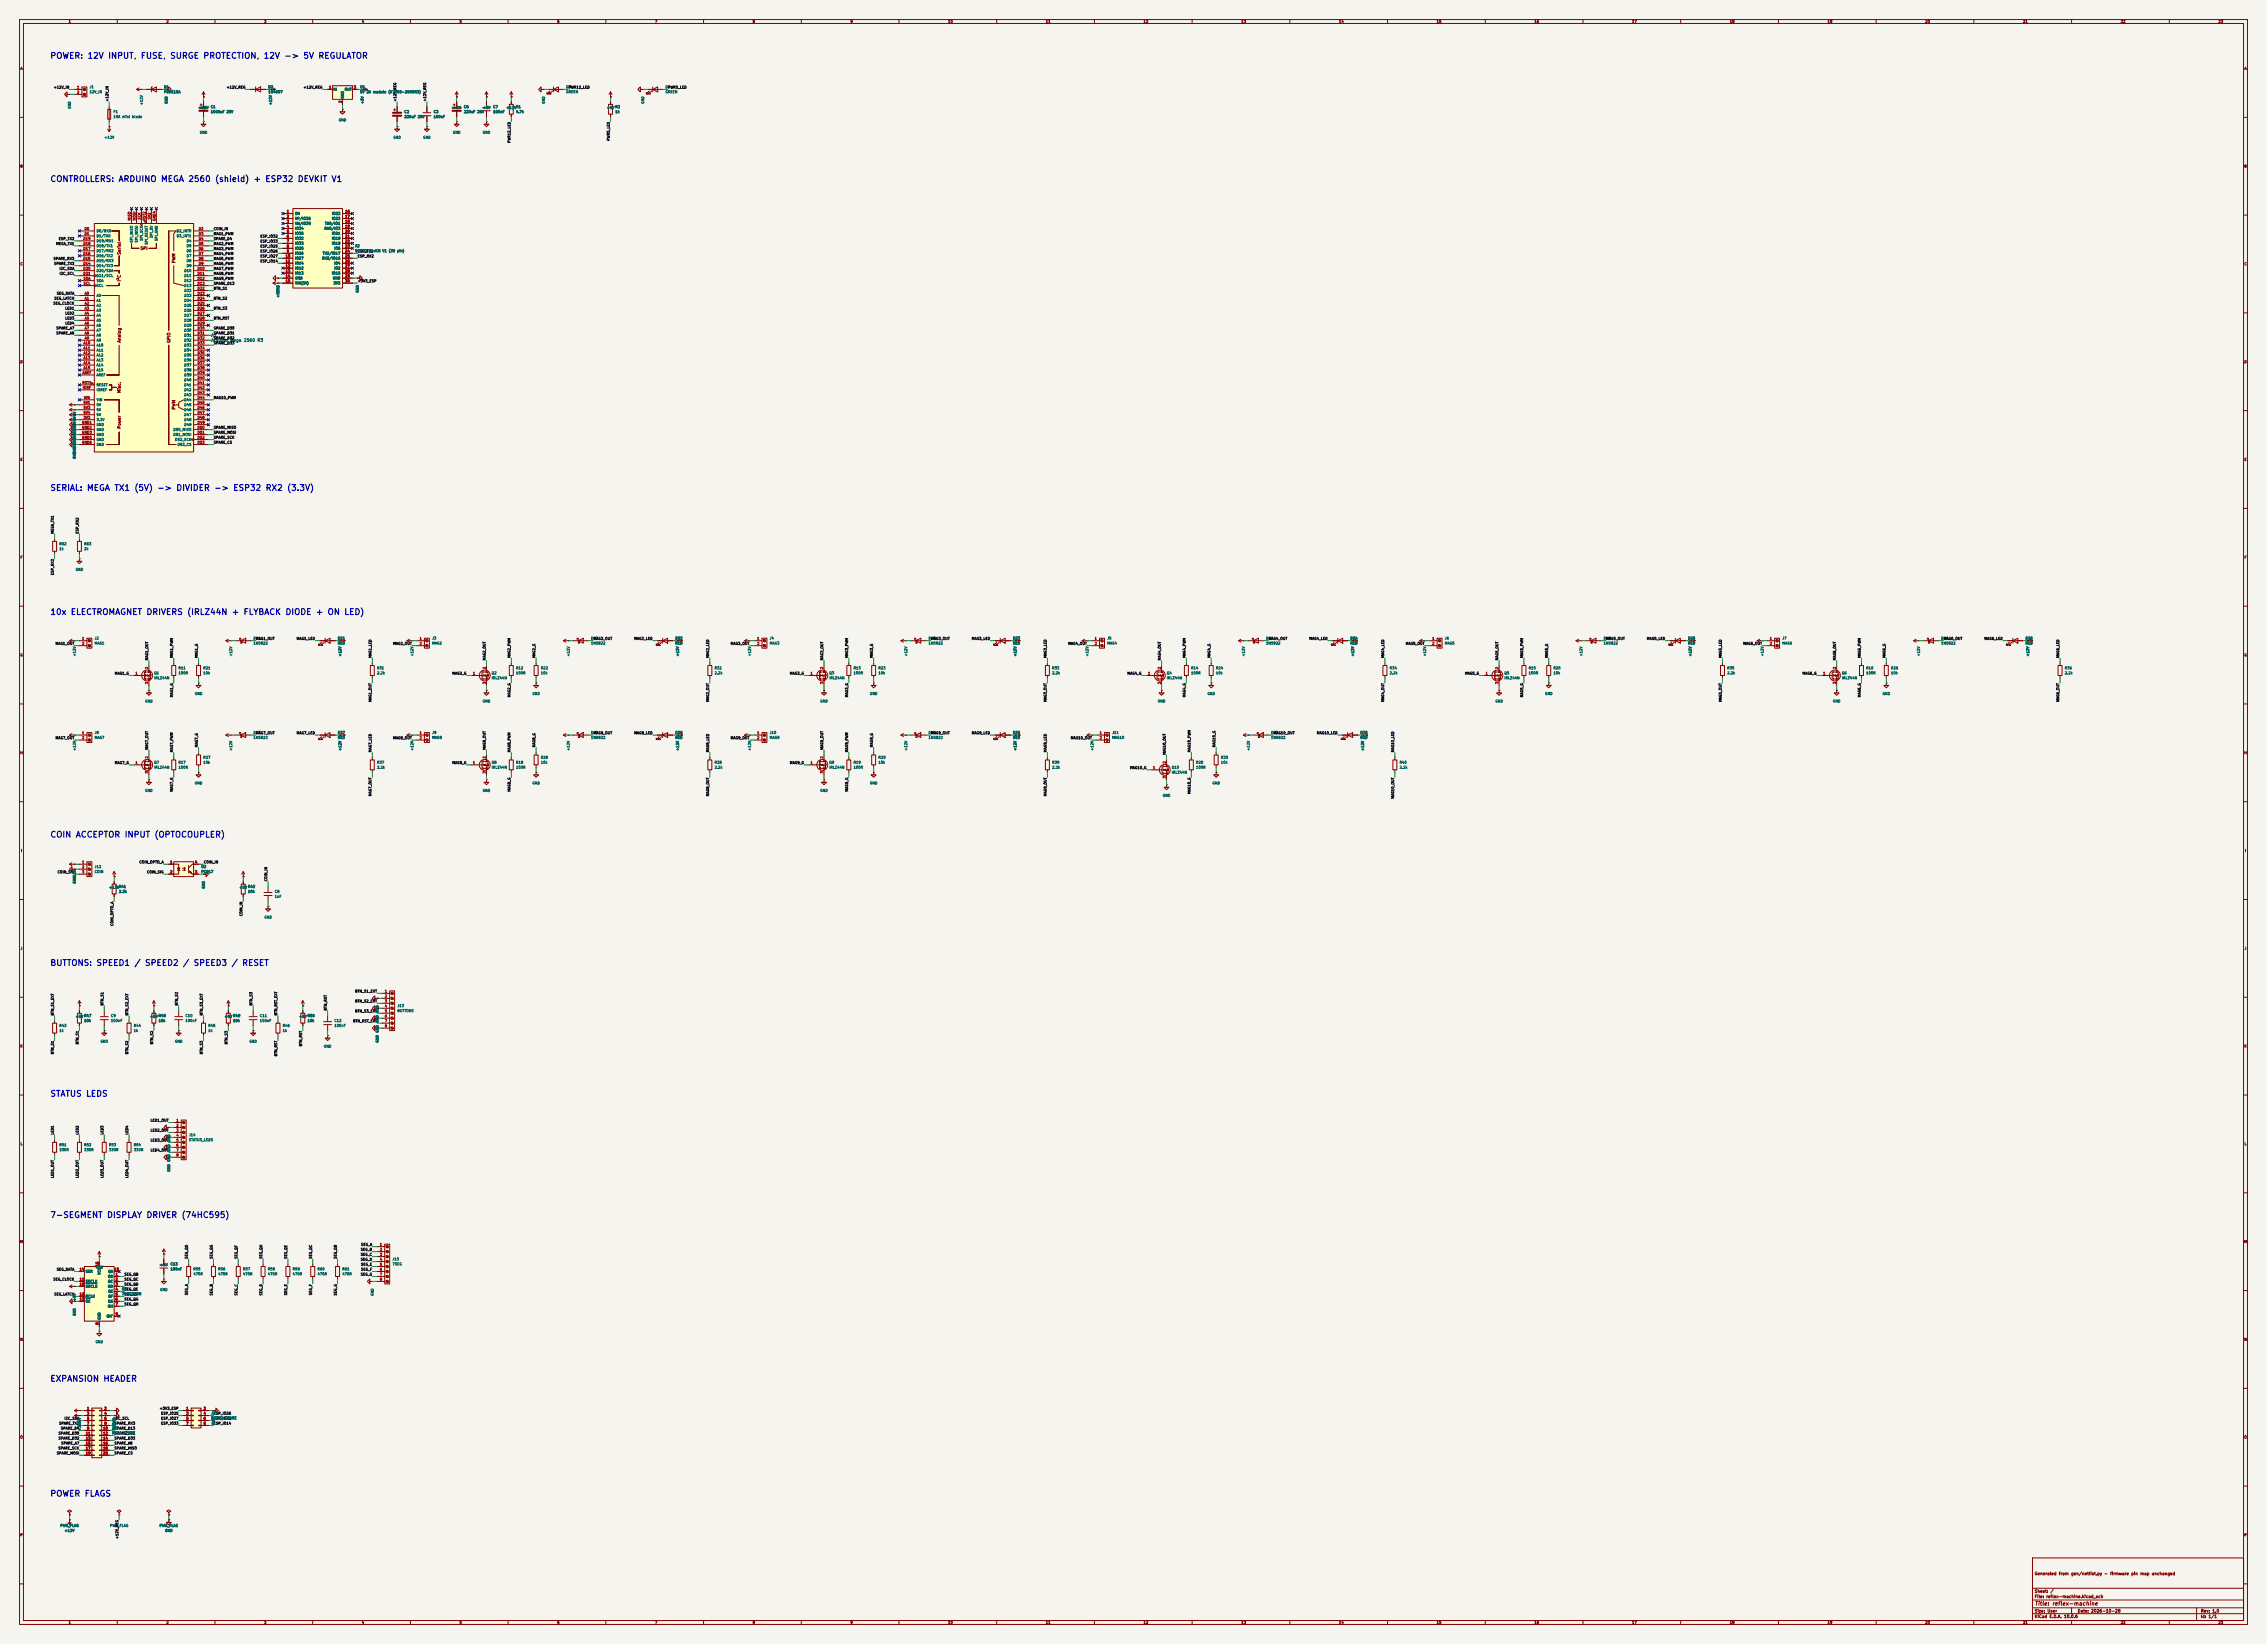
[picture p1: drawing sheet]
<svg xmlns="http://www.w3.org/2000/svg" width="1160mm" height="841mm" viewBox="0 0 1160 841" stroke-linecap="round" stroke-linejoin="round" font-family="sans-serif">
<defs><g id="words">
<g font-size="3" fill="#0000c2">
<text x="25" y="31">POWER: 12V INPUT, FUSE, SURGE PROTECTION, 12V -&gt; 5V REGULATOR</text>
<text x="25" y="94">CONTROLLERS: ARDUINO MEGA 2560 (shield) + ESP32 DEVKIT V1</text>
<text x="25" y="252">SERIAL: MEGA TX1 (5V) -&gt; DIVIDER -&gt; ESP32 RX2 (3.3V)</text>
<text x="25" y="315">10x ELECTROMAGNET DRIVERS (IRLZ44N + FLYBACK DIODE + ON LED)</text>
<text x="25" y="429">COIN ACCEPTOR INPUT (OPTOCOUPLER)</text>
<text x="25" y="495">BUTTONS: SPEED1 / SPEED2 / SPEED3 / RESET</text>
<text x="25" y="562">STATUS LEDS</text>
<text x="25" y="624">7-SEGMENT DISPLAY DRIVER (74HC595)</text>
<text x="25" y="707">EXPANSION HEADER</text>
<text x="25" y="766">POWER FLAGS</text>
</g>
<text font-size="2" fill="#840000" x="1041" y="822">Title: reflex-machine</text>
<g font-size="1.5" fill="#840000">
<text x="62" y="130" transform="rotate(-90 62 130)">Serial</text>
<text x="72" y="128">SPI</text>
<text x="90" y="135" transform="rotate(-90 90 135)">PWM</text>
<text x="62" y="144" transform="rotate(-90 62 144)">I²C</text>
<text x="62" y="175" transform="rotate(-90 62 175)">Analog</text>
<text x="88" y="176" transform="rotate(-90 88 176)">GPIO</text>
<text x="62" y="201" transform="rotate(-90 62 201)">Misc.</text>
<text x="90" y="210" transform="rotate(-90 90 210)">PWM</text>
<text x="62" y="219" transform="rotate(-90 62 219)">Power</text>
<text x="1041" y="806">Generated from gen/netlist.py - firmware pin map unchanged</text>
<text x="1041" y="815">Sheet: /</text>
<text x="1041" y="818">File: reflex-machine.kicad_sch</text>
<text x="1041" y="828">KiCad E.D.A. 10.0.6</text>
<text x="1041" y="825">Size: User</text>
<text x="1063" y="825">Date: 2026-10-28</text>
<text x="1126" y="828">Id: 1/1</text>
<text x="1126" y="825">Rev: 1.0</text>
</g>
<g font-size="1.5" fill="#006464">
<text x="108" y="173">A1</text>
<text x="108" y="175">Arduino Mega 2560 R3</text>
</g>
<g font-size="1.3" fill="#840000">
<text x="35" y="12">1</text>
<text x="85" y="12">2</text>
<text x="135" y="12">3</text>
<text x="185" y="12">4</text>
<text x="235" y="12">5</text>
<text x="285" y="12">6</text>
<text x="335" y="12">7</text>
<text x="385" y="12">8</text>
<text x="435" y="12">9</text>
<text x="485" y="12">10</text>
<text x="535" y="12">11</text>
<text x="585" y="12">12</text>
<text x="635" y="12">13</text>
<text x="685" y="12">14</text>
<text x="735" y="12">15</text>
<text x="785" y="12">16</text>
<text x="835" y="12">17</text>
<text x="885" y="12">18</text>
<text x="935" y="12">19</text>
<text x="985" y="12">20</text>
<text x="1035" y="12">21</text>
<text x="1085" y="12">22</text>
<text x="1135" y="12">23</text>
<text x="10" y="36">A</text>
<text x="1148" y="36">A</text>
<text x="10" y="86">B</text>
<text x="1148" y="86">B</text>
<text x="10" y="136">C</text>
<text x="1148" y="136">C</text>
<text x="10" y="186">D</text>
<text x="1148" y="186">D</text>
<text x="10" y="236">E</text>
<text x="1148" y="236">E</text>
<text x="10" y="286">F</text>
<text x="1148" y="286">F</text>
<text x="10" y="336">G</text>
<text x="1148" y="336">G</text>
<text x="10" y="386">H</text>
<text x="1148" y="386">H</text>
<text x="11" y="436">I</text>
<text x="1149" y="436">I</text>
<text x="10" y="486">J</text>
<text x="1148" y="486">J</text>
<text x="10" y="536">K</text>
<text x="1148" y="536">K</text>
<text x="10" y="586">L</text>
<text x="1148" y="586">L</text>
<text x="10" y="636">M</text>
<text x="1148" y="636">M</text>
<text x="10" y="686">N</text>
<text x="1148" y="686">N</text>
<text x="10" y="736">O</text>
<text x="1148" y="736">O</text>
<text x="10" y="786">P</text>
<text x="1148" y="786">P</text>
<text x="35" y="831">1</text>
<text x="85" y="831">2</text>
<text x="135" y="831">3</text>
<text x="185" y="831">4</text>
<text x="235" y="831">5</text>
<text x="285" y="831">6</text>
<text x="335" y="831">7</text>
<text x="385" y="831">8</text>
<text x="435" y="831">9</text>
<text x="485" y="831">10</text>
<text x="535" y="831">11</text>
<text x="585" y="831">12</text>
<text x="635" y="831">13</text>
<text x="685" y="831">14</text>
<text x="735" y="831">15</text>
<text x="785" y="831">16</text>
<text x="835" y="831">17</text>
<text x="885" y="831">18</text>
<text x="935" y="831">19</text>
<text x="985" y="831">20</text>
<text x="1035" y="831">21</text>
<text x="1085" y="831">22</text>
<text x="1135" y="831">23</text>
</g>
<g font-size="1.3" fill="#0f0f0f">
<text x="27" y="46">+12V_IN</text>
<text x="116" y="46">+12V_REG</text>
<text x="155" y="46">+12V_REG</text>
<text x="291" y="46">PWR12_LED</text>
<text x="342" y="46">PWR5_LED</text>
<text x="56" y="52" transform="rotate(-90 56 52)">+12V_IN</text>
<text x="203" y="52" transform="rotate(-90 203 52)">+12V_REG</text>
<text x="218" y="52" transform="rotate(-90 218 52)">+12V_REG</text>
<text x="261" y="73" transform="rotate(-90 261 73)">PWR12_LED</text>
<text x="312" y="72" transform="rotate(-90 312 72)">PWR5_LED</text>
<text x="109" y="118">COIN_IN</text>
<text x="29" y="126">MEGA_TX1</text>
<text x="30" y="123">ESP_TX2</text>
<text x="109" y="121">MAG1_PWM</text>
<text x="109" y="123">SPARE_D4</text>
<text x="109" y="126">MAG2_PWM</text>
<text x="133" y="122">ESP_IO32</text>
<text x="133" y="124">ESP_IO33</text>
<text x="109" y="131">MAG4_PWM</text>
<text x="109" y="128">MAG3_PWM</text>
<text x="133" y="127">ESP_IO25</text>
<text x="133" y="129">ESP_IO26</text>
<text x="133" y="132">ESP_IO27</text>
<text x="183" y="132">ESP_RX2</text>
<text x="183" y="129">ESP_TX2</text>
<text x="27" y="133">SPARE_RX3</text>
<text x="28" y="136">SPARE_TX3</text>
<text x="109" y="133">MAG5_PWM</text>
<text x="109" y="136">MAG6_PWM</text>
<text x="133" y="134">ESP_IO14</text>
<text x="30" y="138">I2C_SDA</text>
<text x="30" y="141">I2C_SCL</text>
<text x="109" y="138">MAG7_PWM</text>
<text x="109" y="141">MAG8_PWM</text>
<text x="109" y="143">MAG9_PWM</text>
<text x="109" y="146">SPARE_D13</text>
<text x="109" y="148">BTN_S1</text>
<text x="183" y="145">+3V3_ESP</text>
<text x="28" y="154">SEG_LATCH</text>
<text x="29" y="151">SEG_DATA</text>
<text x="109" y="154">BTN_S2</text>
<text x="27" y="156">SEG_CLOCK</text>
<text x="33" y="159">LED1</text>
<text x="33" y="161">LED2</text>
<text x="109" y="159">BTN_S3</text>
<text x="33" y="164">LED3</text>
<text x="33" y="166">LED4</text>
<text x="109" y="164">BTN_RST</text>
<text x="29" y="169">SPARE_A7</text>
<text x="29" y="171">SPARE_A8</text>
<text x="109" y="171">SPARE_D31</text>
<text x="109" y="174">SPARE_D32</text>
<text x="109" y="169">SPARE_D30</text>
<text x="109" y="176">SPARE_D33</text>
<text x="109" y="204">MAG10_PWM</text>
<text x="109" y="220">SPARE_MISO</text>
<text x="109" y="222">SPARE_MOSI</text>
<text x="109" y="225">SPARE_SCK</text>
<text x="109" y="227">SPARE_CS</text>
<text x="28" y="273" transform="rotate(-90 28 273)">MEGA_TX1</text>
<text x="41" y="273" transform="rotate(-90 41 273)">ESP_RX2</text>
<text x="28" y="294" transform="rotate(-90 28 294)">ESP_RX2</text>
<text x="131" y="328">MAG1_OUT</text>
<text x="152" y="328">MAG1_LED</text>
<text x="304" y="328">MAG2_OUT</text>
<text x="324" y="328">MAG2_LED</text>
<text x="476" y="328">MAG3_OUT</text>
<text x="497" y="328">MAG3_LED</text>
<text x="649" y="328">MAG4_OUT</text>
<text x="670" y="328">MAG4_LED</text>
<text x="822" y="328">MAG5_OUT</text>
<text x="843" y="328">MAG5_LED</text>
<text x="994" y="328">MAG6_OUT</text>
<text x="1015" y="328">MAG6_LED</text>
<text x="28" y="330">MAG1_OUT</text>
<text x="201" y="330">MAG2_OUT</text>
<text x="374" y="330">MAG3_OUT</text>
<text x="546" y="330">MAG4_OUT</text>
<text x="719" y="330">MAG5_OUT</text>
<text x="892" y="330">MAG6_OUT</text>
<text x="76" y="338" transform="rotate(-90 76 338)">MAG1_OUT</text>
<text x="89" y="337" transform="rotate(-90 89 337)">MAG1_PWM</text>
<text x="101" y="337" transform="rotate(-90 101 337)">MAG1_G</text>
<text x="190" y="337" transform="rotate(-90 190 337)">MAG1_LED</text>
<text x="249" y="338" transform="rotate(-90 249 338)">MAG2_OUT</text>
<text x="261" y="337" transform="rotate(-90 261 337)">MAG2_PWM</text>
<text x="274" y="337" transform="rotate(-90 274 337)">MAG2_G</text>
<text x="363" y="337" transform="rotate(-90 363 337)">MAG2_LED</text>
<text x="422" y="338" transform="rotate(-90 422 338)">MAG3_OUT</text>
<text x="434" y="337" transform="rotate(-90 434 337)">MAG3_PWM</text>
<text x="447" y="337" transform="rotate(-90 447 337)">MAG3_G</text>
<text x="536" y="337" transform="rotate(-90 536 337)">MAG3_LED</text>
<text x="594" y="338" transform="rotate(-90 594 338)">MAG4_OUT</text>
<text x="607" y="337" transform="rotate(-90 607 337)">MAG4_PWM</text>
<text x="620" y="337" transform="rotate(-90 620 337)">MAG4_G</text>
<text x="709" y="337" transform="rotate(-90 709 337)">MAG4_LED</text>
<text x="767" y="338" transform="rotate(-90 767 338)">MAG5_OUT</text>
<text x="780" y="337" transform="rotate(-90 780 337)">MAG5_PWM</text>
<text x="792" y="337" transform="rotate(-90 792 337)">MAG5_G</text>
<text x="881" y="337" transform="rotate(-90 881 337)">MAG5_LED</text>
<text x="940" y="338" transform="rotate(-90 940 338)">MAG6_OUT</text>
<text x="952" y="337" transform="rotate(-90 952 337)">MAG6_PWM</text>
<text x="965" y="337" transform="rotate(-90 965 337)">MAG6_G</text>
<text x="1054" y="337" transform="rotate(-90 1054 337)">MAG6_LED</text>
<text x="59" y="345">MAG1_G</text>
<text x="231" y="345">MAG2_G</text>
<text x="404" y="345">MAG3_G</text>
<text x="577" y="345">MAG4_G</text>
<text x="749" y="345">MAG5_G</text>
<text x="922" y="345">MAG6_G</text>
<text x="89" y="357" transform="rotate(-90 89 357)">MAG1_G</text>
<text x="190" y="359" transform="rotate(-90 190 359)">MAG1_OUT</text>
<text x="261" y="357" transform="rotate(-90 261 357)">MAG2_G</text>
<text x="363" y="359" transform="rotate(-90 363 359)">MAG2_OUT</text>
<text x="434" y="357" transform="rotate(-90 434 357)">MAG3_G</text>
<text x="536" y="359" transform="rotate(-90 536 359)">MAG3_OUT</text>
<text x="607" y="357" transform="rotate(-90 607 357)">MAG4_G</text>
<text x="709" y="359" transform="rotate(-90 709 359)">MAG4_OUT</text>
<text x="780" y="357" transform="rotate(-90 780 357)">MAG5_G</text>
<text x="881" y="359" transform="rotate(-90 881 359)">MAG5_OUT</text>
<text x="952" y="357" transform="rotate(-90 952 357)">MAG6_G</text>
<text x="1054" y="359" transform="rotate(-90 1054 359)">MAG6_OUT</text>
<text x="131" y="376">MAG7_OUT</text>
<text x="152" y="376">MAG7_LED</text>
<text x="304" y="376">MAG8_OUT</text>
<text x="324" y="376">MAG8_LED</text>
<text x="476" y="376">MAG9_OUT</text>
<text x="497" y="376">MAG9_LED</text>
<text x="651" y="376">MAG10_OUT</text>
<text x="674" y="376">MAG10_LED</text>
<text x="28" y="378">MAG7_OUT</text>
<text x="76" y="384" transform="rotate(-90 76 384)">MAG7_OUT</text>
<text x="101" y="382" transform="rotate(-90 101 382)">MAG7_G</text>
<text x="201" y="378">MAG8_OUT</text>
<text x="249" y="384" transform="rotate(-90 249 384)">MAG8_OUT</text>
<text x="274" y="382" transform="rotate(-90 274 382)">MAG8_G</text>
<text x="374" y="378">MAG9_OUT</text>
<text x="422" y="384" transform="rotate(-90 422 384)">MAG9_OUT</text>
<text x="447" y="382" transform="rotate(-90 447 382)">MAG9_G</text>
<text x="548" y="378">MAG10_OUT</text>
<text x="622" y="382" transform="rotate(-90 622 382)">MAG10_G</text>
<text x="89" y="385" transform="rotate(-90 89 385)">MAG7_PWM</text>
<text x="190" y="385" transform="rotate(-90 190 385)">MAG7_LED</text>
<text x="261" y="385" transform="rotate(-90 261 385)">MAG8_PWM</text>
<text x="363" y="385" transform="rotate(-90 363 385)">MAG8_LED</text>
<text x="434" y="385" transform="rotate(-90 434 385)">MAG9_PWM</text>
<text x="536" y="385" transform="rotate(-90 536 385)">MAG9_LED</text>
<text x="597" y="386" transform="rotate(-90 597 386)">MAG10_OUT</text>
<text x="609" y="385" transform="rotate(-90 609 385)">MAG10_PWM</text>
<text x="714" y="385" transform="rotate(-90 714 385)">MAG10_LED</text>
<text x="59" y="391">MAG7_G</text>
<text x="231" y="391">MAG8_G</text>
<text x="404" y="391">MAG9_G</text>
<text x="578" y="394">MAG10_G</text>
<text x="89" y="405" transform="rotate(-90 89 405)">MAG7_G</text>
<text x="190" y="407" transform="rotate(-90 190 407)">MAG7_OUT</text>
<text x="261" y="405" transform="rotate(-90 261 405)">MAG8_G</text>
<text x="363" y="407" transform="rotate(-90 363 407)">MAG8_OUT</text>
<text x="434" y="405" transform="rotate(-90 434 405)">MAG9_G</text>
<text x="536" y="407" transform="rotate(-90 536 407)">MAG9_OUT</text>
<text x="609" y="406" transform="rotate(-90 609 406)">MAG10_G</text>
<text x="714" y="409" transform="rotate(-90 714 409)">MAG10_OUT</text>
<text x="71" y="442">COIN_OPTO_A</text>
<text x="104" y="442">COIN_IN</text>
<text x="29" y="447">COIN_SIG</text>
<text x="75" y="447">COIN_SIG</text>
<text x="137" y="451" transform="rotate(-90 137 451)">COIN_IN</text>
<text x="58" y="474" transform="rotate(-90 58 474)">COIN_OPTO_A</text>
<text x="124" y="469" transform="rotate(-90 124 469)">COIN_IN</text>
<text x="182" y="508">BTN_S1_EXT</text>
<text x="53" y="514" transform="rotate(-90 53 514)">BTN_S1</text>
<text x="91" y="514" transform="rotate(-90 91 514)">BTN_S2</text>
<text x="129" y="514" transform="rotate(-90 129 514)">BTN_S3</text>
<text x="182" y="513">BTN_S2_EXT</text>
<text x="28" y="519" transform="rotate(-90 28 519)">BTN_S1_EXT</text>
<text x="66" y="519" transform="rotate(-90 66 519)">BTN_S2_EXT</text>
<text x="104" y="519" transform="rotate(-90 104 519)">BTN_S3_EXT</text>
<text x="142" y="519" transform="rotate(-90 142 519)">BTN_RST_EXT</text>
<text x="168" y="517" transform="rotate(-90 168 517)">BTN_RST</text>
<text x="182" y="518">BTN_S3_EXT</text>
<text x="181" y="523">BTN_RST_EXT</text>
<text x="28" y="539" transform="rotate(-90 28 539)">BTN_S1</text>
<text x="41" y="534" transform="rotate(-90 41 534)">BTN_S1</text>
<text x="66" y="539" transform="rotate(-90 66 539)">BTN_S2</text>
<text x="79" y="534" transform="rotate(-90 79 534)">BTN_S2</text>
<text x="104" y="539" transform="rotate(-90 104 539)">BTN_S3</text>
<text x="117" y="534" transform="rotate(-90 117 534)">BTN_S3</text>
<text x="155" y="535" transform="rotate(-90 155 535)">BTN_RST</text>
<text x="142" y="540" transform="rotate(-90 142 540)">BTN_RST</text>
<text x="77" y="574">LED1_OUT</text>
<text x="28" y="580" transform="rotate(-90 28 580)">LED1</text>
<text x="41" y="580" transform="rotate(-90 41 580)">LED2</text>
<text x="53" y="580" transform="rotate(-90 53 580)">LED3</text>
<text x="66" y="580" transform="rotate(-90 66 580)">LED4</text>
<text x="77" y="579">LED2_OUT</text>
<text x="77" y="584">LED3_OUT</text>
<text x="77" y="589">LED4_OUT</text>
<text x="28" y="603" transform="rotate(-90 28 603)">LED1_OUT</text>
<text x="41" y="603" transform="rotate(-90 41 603)">LED2_OUT</text>
<text x="53" y="603" transform="rotate(-90 53 603)">LED3_OUT</text>
<text x="66" y="603" transform="rotate(-90 66 603)">LED4_OUT</text>
<text x="184" y="640">SEG_B</text>
<text x="185" y="637">SEG_A</text>
<text x="96" y="644" transform="rotate(-90 96 644)">SEG_QD</text>
<text x="109" y="644" transform="rotate(-90 109 644)">SEG_QG</text>
<text x="122" y="644" transform="rotate(-90 122 644)">SEG_QF</text>
<text x="134" y="644" transform="rotate(-90 134 644)">SEG_QH</text>
<text x="147" y="644" transform="rotate(-90 147 644)">SEG_QE</text>
<text x="160" y="644" transform="rotate(-90 160 644)">SEG_QC</text>
<text x="173" y="644" transform="rotate(-90 173 644)">SEG_QB</text>
<text x="184" y="642">SEG_C</text>
<text x="184" y="645">SEG_D</text>
<text x="185" y="648">SEG_E</text>
<text x="29" y="650">SEG_DATA</text>
<text x="63" y="653">SEG_QB</text>
<text x="184" y="653">SEG_G</text>
<text x="185" y="650">SEG_F</text>
<text x="27" y="655">SEG_CLOCK</text>
<text x="63" y="658">SEG_QD</text>
<text x="63" y="655">SEG_QC</text>
<text x="28" y="663">SEG_LATCH</text>
<text x="63" y="665">SEG_QG</text>
<text x="63" y="660">SEG_QE</text>
<text x="63" y="663">SEG_QF</text>
<text x="96" y="663" transform="rotate(-90 96 663)">SEG_A</text>
<text x="109" y="663" transform="rotate(-90 109 663)">SEG_B</text>
<text x="122" y="663" transform="rotate(-90 122 663)">SEG_C</text>
<text x="134" y="663" transform="rotate(-90 134 663)">SEG_D</text>
<text x="147" y="663" transform="rotate(-90 147 663)">SEG_E</text>
<text x="160" y="663" transform="rotate(-90 160 663)">SEG_F</text>
<text x="173" y="663" transform="rotate(-90 173 663)">SEG_G</text>
<text x="63" y="668">SEG_QH</text>
<text x="82" y="721">+3V3_ESP</text>
<text x="82" y="724">ESP_IO25</text>
<text x="109" y="724">ESP_IO26</text>
<text x="30" y="729">SPARE_TX3</text>
<text x="31" y="731">SPARE_D4</text>
<text x="33" y="726">I2C_SDA</text>
<text x="58" y="726">I2C_SCL</text>
<text x="58" y="729">SPARE_RX3</text>
<text x="58" y="731">SPARE_D13</text>
<text x="82" y="726">ESP_IO27</text>
<text x="82" y="729">ESP_IO33</text>
<text x="109" y="726">ESP_IO32</text>
<text x="109" y="729">ESP_IO14</text>
<text x="30" y="734">SPARE_D30</text>
<text x="30" y="736">SPARE_D32</text>
<text x="58" y="734">SPARE_D31</text>
<text x="58" y="736">SPARE_D33</text>
<text x="30" y="742">SPARE_SCK</text>
<text x="31" y="739">SPARE_A7</text>
<text x="58" y="742">SPARE_MISO</text>
<text x="58" y="739">SPARE_A8</text>
<text x="29" y="744">SPARE_MOSI</text>
<text x="58" y="744">SPARE_CS</text>
<text x="61" y="787" transform="rotate(-90 61 787)">+12V_REG</text>
</g>
<g font-size="1.3" fill="#a90000">
<text x="39" y="46">1</text>
<text x="168" y="46">1</text>
<text x="181" y="46">3</text>
<text x="39" y="48">2</text>
<text x="175" y="53" transform="rotate(-90 175 53)">2</text>
<text x="67" y="113" transform="rotate(-90 67 113)">MISO</text>
<text x="70" y="113" transform="rotate(-90 70 113)">MOSI</text>
<text x="72" y="112" transform="rotate(-90 72 112)">SCK</text>
<text x="75" y="113" transform="rotate(-90 75 113)">RST2</text>
<text x="77" y="112" transform="rotate(-90 77 112)">5V2</text>
<text x="80" y="113" transform="rotate(-90 80 113)">GND4</text>
<text x="147" y="109">1</text>
<text x="147" y="112">2</text>
<text x="176" y="109">16</text>
<text x="176" y="112">17</text>
<text x="43" y="118">D0</text>
<text x="102" y="118">D2</text>
<text x="147" y="114">3</text>
<text x="147" y="117">4</text>
<text x="147" y="119">5</text>
<text x="176" y="114">18</text>
<text x="176" y="117">19</text>
<text x="176" y="119">20</text>
<text x="42" y="126">D18</text>
<text x="42" y="123">D19</text>
<text x="43" y="121">D1</text>
<text x="102" y="121">D3</text>
<text x="102" y="123">D4</text>
<text x="102" y="126">D5</text>
<text x="147" y="122">6</text>
<text x="147" y="124">7</text>
<text x="176" y="122">21</text>
<text x="176" y="124">22</text>
<text x="42" y="131">D16</text>
<text x="42" y="128">D17</text>
<text x="102" y="128">D6</text>
<text x="102" y="131">D7</text>
<text x="146" y="132">10</text>
<text x="147" y="127">8</text>
<text x="147" y="129">9</text>
<text x="176" y="127">23</text>
<text x="176" y="129">24</text>
<text x="176" y="132">25</text>
<text x="42" y="136">D14</text>
<text x="42" y="133">D15</text>
<text x="102" y="133">D8</text>
<text x="102" y="136">D9</text>
<text x="146" y="134">11</text>
<text x="146" y="137">12</text>
<text x="176" y="134">26</text>
<text x="176" y="137">27</text>
<text x="42" y="138">D20</text>
<text x="42" y="141">D21</text>
<text x="43" y="143">SDA</text>
<text x="101" y="138">D10</text>
<text x="101" y="141">D11</text>
<text x="101" y="143">D12</text>
<text x="146" y="140">13</text>
<text x="146" y="142">14</text>
<text x="176" y="140">28</text>
<text x="176" y="142">29</text>
<text x="43" y="146">SCL</text>
<text x="101" y="146">D13</text>
<text x="101" y="148">D22</text>
<text x="146" y="145">15</text>
<text x="176" y="145">30</text>
<text x="43" y="151">A0</text>
<text x="43" y="154">A1</text>
<text x="101" y="151">D23</text>
<text x="101" y="154">D24</text>
<text x="43" y="156">A2</text>
<text x="43" y="159">A3</text>
<text x="43" y="161">A4</text>
<text x="101" y="156">D25</text>
<text x="101" y="159">D26</text>
<text x="101" y="161">D27</text>
<text x="43" y="164">A5</text>
<text x="43" y="166">A6</text>
<text x="101" y="164">D28</text>
<text x="101" y="166">D29</text>
<text x="43" y="169">A7</text>
<text x="43" y="171">A8</text>
<text x="43" y="174">A9</text>
<text x="101" y="169">D30</text>
<text x="101" y="171">D31</text>
<text x="101" y="174">D32</text>
<text x="43" y="176">A10</text>
<text x="43" y="179">A11</text>
<text x="101" y="176">D33</text>
<text x="101" y="179">D34</text>
<text x="43" y="181">A12</text>
<text x="43" y="184">A13</text>
<text x="101" y="181">D35</text>
<text x="101" y="184">D36</text>
<text x="42" y="192">AREF</text>
<text x="43" y="187">A14</text>
<text x="43" y="189">A15</text>
<text x="101" y="187">D37</text>
<text x="101" y="189">D38</text>
<text x="101" y="192">D39</text>
<text x="42" y="197">RST1</text>
<text x="101" y="194">D40</text>
<text x="101" y="197">D41</text>
<text x="42" y="199">IORF</text>
<text x="101" y="199">D42</text>
<text x="101" y="202">D43</text>
<text x="43" y="207">5V1</text>
<text x="43" y="209">5V3</text>
<text x="43" y="204">VIN</text>
<text x="101" y="204">D44</text>
<text x="101" y="207">D45</text>
<text x="101" y="209">D46</text>
<text x="43" y="214">3V3</text>
<text x="43" y="212">5V4</text>
<text x="101" y="212">D47</text>
<text x="101" y="214">D48</text>
<text x="42" y="217">GND1</text>
<text x="42" y="220">GND2</text>
<text x="101" y="217">D49</text>
<text x="101" y="220">D50</text>
<text x="42" y="222">GND3</text>
<text x="42" y="225">GND5</text>
<text x="42" y="227">GND6</text>
<text x="101" y="222">D51</text>
<text x="101" y="225">D52</text>
<text x="101" y="227">D53</text>
<text x="42" y="328">1</text>
<text x="215" y="328">1</text>
<text x="387" y="328">1</text>
<text x="560" y="328">1</text>
<text x="733" y="328">1</text>
<text x="905" y="328">1</text>
<text x="42" y="330">2</text>
<text x="215" y="330">2</text>
<text x="387" y="330">2</text>
<text x="560" y="330">2</text>
<text x="733" y="330">2</text>
<text x="905" y="330">2</text>
<text x="69" y="345">1</text>
<text x="76" y="342" transform="rotate(-90 76 342)">2</text>
<text x="242" y="345">1</text>
<text x="249" y="342" transform="rotate(-90 249 342)">2</text>
<text x="415" y="345">1</text>
<text x="422" y="342" transform="rotate(-90 422 342)">2</text>
<text x="587" y="345">1</text>
<text x="594" y="342" transform="rotate(-90 594 342)">2</text>
<text x="760" y="345">1</text>
<text x="767" y="342" transform="rotate(-90 767 342)">2</text>
<text x="933" y="345">1</text>
<text x="940" y="342" transform="rotate(-90 940 342)">2</text>
<text x="76" y="350" transform="rotate(-90 76 350)">3</text>
<text x="249" y="350" transform="rotate(-90 249 350)">3</text>
<text x="422" y="350" transform="rotate(-90 422 350)">3</text>
<text x="594" y="350" transform="rotate(-90 594 350)">3</text>
<text x="767" y="350" transform="rotate(-90 767 350)">3</text>
<text x="940" y="350" transform="rotate(-90 940 350)">3</text>
<text x="42" y="376">1</text>
<text x="215" y="376">1</text>
<text x="387" y="376">1</text>
<text x="563" y="376">1</text>
<text x="42" y="378">2</text>
<text x="215" y="378">2</text>
<text x="387" y="378">2</text>
<text x="563" y="378">2</text>
<text x="76" y="388" transform="rotate(-90 76 388)">2</text>
<text x="249" y="388" transform="rotate(-90 249 388)">2</text>
<text x="422" y="388" transform="rotate(-90 422 388)">2</text>
<text x="69" y="391">1</text>
<text x="76" y="396" transform="rotate(-90 76 396)">3</text>
<text x="242" y="391">1</text>
<text x="249" y="396" transform="rotate(-90 249 396)">3</text>
<text x="415" y="391">1</text>
<text x="422" y="396" transform="rotate(-90 422 396)">3</text>
<text x="590" y="394">1</text>
<text x="597" y="391" transform="rotate(-90 597 391)">2</text>
<text x="597" y="398" transform="rotate(-90 597 398)">3</text>
<text x="42" y="442">1</text>
<text x="87" y="442">1</text>
<text x="100" y="442">4</text>
<text x="42" y="444">2</text>
<text x="42" y="447">3</text>
<text x="87" y="447">2</text>
<text x="100" y="447">3</text>
<text x="197" y="508">1</text>
<text x="197" y="510">2</text>
<text x="197" y="513">3</text>
<text x="197" y="515">4</text>
<text x="197" y="518">5</text>
<text x="197" y="521">6</text>
<text x="197" y="523">7</text>
<text x="197" y="526">8</text>
<text x="90" y="574">1</text>
<text x="90" y="576">2</text>
<text x="90" y="579">3</text>
<text x="90" y="582">4</text>
<text x="90" y="584">5</text>
<text x="90" y="587">6</text>
<text x="90" y="589">7</text>
<text x="90" y="592">8</text>
<text x="194" y="637">1</text>
<text x="194" y="640">2</text>
<text x="51" y="648" transform="rotate(-90 51 648)">16</text>
<text x="194" y="642">3</text>
<text x="194" y="645">4</text>
<text x="194" y="648">5</text>
<text x="41" y="650">14</text>
<text x="58" y="650">15</text>
<text x="59" y="653">1</text>
<text x="194" y="650">6</text>
<text x="194" y="653">7</text>
<text x="41" y="658">10</text>
<text x="41" y="655">11</text>
<text x="59" y="655">2</text>
<text x="59" y="658">3</text>
<text x="194" y="655">8</text>
<text x="41" y="663">12</text>
<text x="41" y="665">13</text>
<text x="59" y="660">4</text>
<text x="59" y="663">5</text>
<text x="59" y="665">6</text>
<text x="59" y="668">7</text>
<text x="51" y="678" transform="rotate(-90 51 678)">8</text>
<text x="59" y="673">9</text>
<text x="44" y="721">1</text>
<text x="44" y="724">3</text>
<text x="53" y="721">2</text>
<text x="53" y="724">4</text>
<text x="95" y="721">1</text>
<text x="95" y="724">3</text>
<text x="104" y="721">2</text>
<text x="104" y="724">4</text>
<text x="44" y="726">5</text>
<text x="44" y="729">7</text>
<text x="44" y="731">9</text>
<text x="53" y="731">10</text>
<text x="53" y="726">6</text>
<text x="53" y="729">8</text>
<text x="95" y="726">5</text>
<text x="95" y="729">7</text>
<text x="104" y="726">6</text>
<text x="104" y="729">8</text>
<text x="44" y="734">11</text>
<text x="44" y="736">13</text>
<text x="53" y="734">12</text>
<text x="53" y="736">14</text>
<text x="44" y="739">15</text>
<text x="44" y="742">17</text>
<text x="53" y="739">16</text>
<text x="53" y="742">18</text>
<text x="44" y="744">19</text>
<text x="53" y="744">20</text>
</g>
<g font-size="1.3" fill="#006464">
<text x="46" y="45">J1</text>
<text x="46" y="48">12V_IN</text>
<text x="84" y="45">D1</text>
<text x="84" y="48">P6KE15A</text>
<text x="137" y="45">D2</text>
<text x="137" y="48">1N4007</text>
<text x="170" y="47">IN</text>
<text x="176" y="47">OUT</text>
<text x="184" y="45">U1</text>
<text x="184" y="48">5V 2A module (K7805-2000R3)</text>
<text x="290" y="45">D3</text>
<text x="290" y="48">GREEN</text>
<text x="340" y="45">D4</text>
<text x="340" y="48">GREEN</text>
<text x="73" y="54" transform="rotate(-90 73 54)">+12V</text>
<text x="86" y="53" transform="rotate(-90 86 53)">GND</text>
<text x="139" y="54" transform="rotate(-90 139 54)">+12V</text>
<text x="176" y="51" transform="rotate(-90 176 51)">GND</text>
<text x="186" y="53" transform="rotate(-90 186 53)">+5V</text>
<text x="279" y="53" transform="rotate(-90 279 53)">GND</text>
<text x="330" y="53" transform="rotate(-90 330 53)">GND</text>
<text x="37" y="56" transform="rotate(-90 37 56)">GND</text>
<text x="58" y="58">F1</text>
<text x="101" y="56">+12V</text>
<text x="108" y="56">C1</text>
<text x="108" y="58">1000uF 25V</text>
<text x="207" y="58">C2</text>
<text x="222" y="58">C3</text>
<text x="232" y="56">+5V</text>
<text x="237" y="56">C6</text>
<text x="237" y="58">220uF 25V</text>
<text x="247" y="56">+5V</text>
<text x="252" y="56">C7</text>
<text x="252" y="58">100nF</text>
<text x="259" y="56">+12V</text>
<text x="264" y="56">R1</text>
<text x="264" y="58">4.7k</text>
<text x="310" y="56">+5V</text>
<text x="315" y="56">R2</text>
<text x="315" y="58">1k</text>
<text x="58" y="61">10A mini blade</text>
<text x="173" y="62">GND</text>
<text x="207" y="61">220uF 25V</text>
<text x="222" y="61">100nF</text>
<text x="53" y="71">+12V</text>
<text x="102" y="69">GND</text>
<text x="201" y="71">GND</text>
<text x="216" y="71">GND</text>
<text x="232" y="69">GND</text>
<text x="247" y="69">GND</text>
<text x="151" y="110">EN</text>
<text x="151" y="113">VP/IO36</text>
<text x="170" y="110">IO23</text>
<text x="170" y="113">IO22</text>
<text x="49" y="119">D0/RX0</text>
<text x="90" y="119">D2_INT0</text>
<text x="151" y="115">VN/IO39</text>
<text x="151" y="118">IO34</text>
<text x="166" y="118">RX0/IO3</text>
<text x="166" y="115">TX0/IO1</text>
<text x="49" y="122">D1/TX0</text>
<text x="49" y="124">D19/RX1</text>
<text x="68" y="124" transform="rotate(-90 68 124)">SPI_MISO</text>
<text x="71" y="124" transform="rotate(-90 71 124)">SPI_MOSI</text>
<text x="73" y="123" transform="rotate(-90 73 123)">SPI_SCK</text>
<text x="76" y="125" transform="rotate(-90 76 125)">SPI_RESET</text>
<text x="78" y="122" transform="rotate(-90 78 122)">SPI_5V</text>
<text x="81" y="123" transform="rotate(-90 81 123)">SPI_GND</text>
<text x="90" y="122">D3_INT1</text>
<text x="95" y="124">D4</text>
<text x="151" y="120">IO35</text>
<text x="151" y="123">IO32</text>
<text x="151" y="125">IO33</text>
<text x="170" y="120">IO21</text>
<text x="170" y="123">IO19</text>
<text x="170" y="125">IO18</text>
<text x="49" y="132">D16/TX2</text>
<text x="49" y="129">D17/RX2</text>
<text x="49" y="127">D18/TX1</text>
<text x="95" y="127">D5</text>
<text x="95" y="129">D6</text>
<text x="95" y="132">D7</text>
<text x="151" y="128">IO25</text>
<text x="151" y="131">IO26</text>
<text x="165" y="131">TX2/IO17</text>
<text x="171" y="128">IO5</text>
<text x="182" y="127">A2</text>
<text x="182" y="129">ESP32 DevKit V1 (30 pin)</text>
<text x="49" y="137">D14/TX3</text>
<text x="49" y="134">D15/RX3</text>
<text x="95" y="134">D8</text>
<text x="95" y="137">D9</text>
<text x="151" y="133">IO27</text>
<text x="151" y="136">IO14</text>
<text x="165" y="133">RX2/IO16</text>
<text x="171" y="136">IO4</text>
<text x="49" y="139">D20/SDA</text>
<text x="49" y="142">D21/SCL</text>
<text x="94" y="139">D10</text>
<text x="94" y="142">D11</text>
<text x="151" y="138">IO12</text>
<text x="151" y="141">IO13</text>
<text x="151" y="143">GND</text>
<text x="170" y="141">IO15</text>
<text x="170" y="143">GND</text>
<text x="171" y="138">IO2</text>
<text x="49" y="147">SCL</text>
<text x="49" y="144">SDA</text>
<text x="94" y="144">D12</text>
<text x="94" y="147">D13</text>
<text x="94" y="150">D22</text>
<text x="143" y="150" transform="rotate(-90 143 150)">GND</text>
<text x="151" y="146">VIN(5V)</text>
<text x="171" y="146">3V3</text>
<text x="184" y="150" transform="rotate(-90 184 150)">GND</text>
<text x="49" y="152">A0</text>
<text x="49" y="155">A1</text>
<text x="94" y="152">D23</text>
<text x="94" y="155">D24</text>
<text x="143" y="152" transform="rotate(-90 143 152)">+5V</text>
<text x="49" y="157">A2</text>
<text x="49" y="160">A3</text>
<text x="94" y="157">D25</text>
<text x="94" y="160">D26</text>
<text x="49" y="162">A4</text>
<text x="49" y="165">A5</text>
<text x="49" y="167">A6</text>
<text x="94" y="162">D27</text>
<text x="94" y="165">D28</text>
<text x="94" y="167">D29</text>
<text x="49" y="170">A7</text>
<text x="49" y="172">A8</text>
<text x="94" y="170">D30</text>
<text x="94" y="172">D31</text>
<text x="49" y="175">A9</text>
<text x="49" y="177">A10</text>
<text x="94" y="175">D32</text>
<text x="94" y="177">D33</text>
<text x="49" y="180">A11</text>
<text x="49" y="183">A12</text>
<text x="49" y="185">A13</text>
<text x="94" y="180">D34</text>
<text x="94" y="183">D35</text>
<text x="94" y="185">D36</text>
<text x="49" y="188">A14</text>
<text x="49" y="190">A15</text>
<text x="94" y="188">D37</text>
<text x="94" y="190">D38</text>
<text x="49" y="193">AREF</text>
<text x="49" y="198">RESET</text>
<text x="94" y="193">D39</text>
<text x="94" y="195">D40</text>
<text x="94" y="198">D41</text>
<text x="49" y="200">IOREF</text>
<text x="94" y="200">D42</text>
<text x="94" y="203">D43</text>
<text x="49" y="208">5V</text>
<text x="49" y="205">VIN</text>
<text x="94" y="205">D44</text>
<text x="94" y="208">D45</text>
<text x="39" y="215" transform="rotate(-90 39 215)">+5V</text>
<text x="49" y="216">3.3V</text>
<text x="49" y="211">5V</text>
<text x="49" y="213">5V</text>
<text x="94" y="211">D46</text>
<text x="94" y="213">D47</text>
<text x="94" y="216">D48</text>
<text x="39" y="220" transform="rotate(-90 39 220)">+5V</text>
<text x="49" y="218">GND</text>
<text x="49" y="221">GND</text>
<text x="89" y="221">D50_MISO</text>
<text x="94" y="218">D49</text>
<text x="39" y="225" transform="rotate(-90 39 225)">GND</text>
<text x="39" y="223" transform="rotate(-90 39 223)">+3V3</text>
<text x="49" y="223">GND</text>
<text x="49" y="226">GND</text>
<text x="89" y="223">D51_MOSI</text>
<text x="89" y="226">D52_SCK</text>
<text x="39" y="232" transform="rotate(-90 39 232)">GND</text>
<text x="49" y="228">GND</text>
<text x="91" y="228">D53_CS</text>
<text x="30" y="279">R62</text>
<text x="30" y="282">1k</text>
<text x="43" y="279">R63</text>
<text x="43" y="282">2k</text>
<text x="39" y="292">GND</text>
<text x="48" y="327">J2</text>
<text x="48" y="330">MAG1</text>
<text x="130" y="327">D11</text>
<text x="130" y="330">1N5822</text>
<text x="173" y="327">D21</text>
<text x="173" y="330">RED</text>
<text x="221" y="327">J3</text>
<text x="221" y="330">MAG2</text>
<text x="302" y="327">D12</text>
<text x="302" y="330">1N5822</text>
<text x="345" y="327">D22</text>
<text x="345" y="330">RED</text>
<text x="394" y="327">J4</text>
<text x="394" y="330">MAG3</text>
<text x="475" y="327">D13</text>
<text x="475" y="330">1N5822</text>
<text x="518" y="327">D23</text>
<text x="518" y="330">RED</text>
<text x="566" y="327">J5</text>
<text x="566" y="330">MAG4</text>
<text x="648" y="327">D14</text>
<text x="648" y="330">1N5822</text>
<text x="691" y="327">D24</text>
<text x="691" y="330">RED</text>
<text x="739" y="327">J6</text>
<text x="739" y="330">MAG5</text>
<text x="820" y="327">D15</text>
<text x="820" y="330">1N5822</text>
<text x="864" y="327">D25</text>
<text x="864" y="330">RED</text>
<text x="912" y="327">J7</text>
<text x="912" y="330">MAG6</text>
<text x="993" y="327">D16</text>
<text x="993" y="330">1N5822</text>
<text x="1036" y="327">D26</text>
<text x="1036" y="330">RED</text>
<text x="39" y="336" transform="rotate(-90 39 336)">+12V</text>
<text x="119" y="336" transform="rotate(-90 119 336)">+12V</text>
<text x="175" y="336" transform="rotate(-90 175 336)">+12V</text>
<text x="212" y="336" transform="rotate(-90 212 336)">+12V</text>
<text x="292" y="336" transform="rotate(-90 292 336)">+12V</text>
<text x="348" y="336" transform="rotate(-90 348 336)">+12V</text>
<text x="385" y="336" transform="rotate(-90 385 336)">+12V</text>
<text x="465" y="336" transform="rotate(-90 465 336)">+12V</text>
<text x="520" y="336" transform="rotate(-90 520 336)">+12V</text>
<text x="557" y="336" transform="rotate(-90 557 336)">+12V</text>
<text x="637" y="336" transform="rotate(-90 637 336)">+12V</text>
<text x="693" y="336" transform="rotate(-90 693 336)">+12V</text>
<text x="730" y="336" transform="rotate(-90 730 336)">+12V</text>
<text x="810" y="336" transform="rotate(-90 810 336)">+12V</text>
<text x="866" y="336" transform="rotate(-90 866 336)">+12V</text>
<text x="903" y="336" transform="rotate(-90 903 336)">+12V</text>
<text x="983" y="336" transform="rotate(-90 983 336)">+12V</text>
<text x="1039" y="336" transform="rotate(-90 1039 336)">+12V</text>
<text x="79" y="345">Q1</text>
<text x="79" y="348">IRLZ44N</text>
<text x="91" y="343">R11</text>
<text x="91" y="345">100R</text>
<text x="104" y="343">R21</text>
<text x="104" y="345">10k</text>
<text x="193" y="343">R31</text>
<text x="193" y="345">2.2k</text>
<text x="251" y="345">Q2</text>
<text x="251" y="348">IRLZ44N</text>
<text x="264" y="343">R12</text>
<text x="264" y="345">100R</text>
<text x="277" y="343">R22</text>
<text x="277" y="345">10k</text>
<text x="365" y="343">R32</text>
<text x="365" y="345">2.2k</text>
<text x="424" y="345">Q3</text>
<text x="424" y="348">IRLZ44N</text>
<text x="437" y="343">R13</text>
<text x="437" y="345">100R</text>
<text x="449" y="343">R23</text>
<text x="449" y="345">10k</text>
<text x="538" y="343">R33</text>
<text x="538" y="345">2.2k</text>
<text x="597" y="345">Q4</text>
<text x="597" y="348">IRLZ44N</text>
<text x="609" y="343">R14</text>
<text x="609" y="345">100R</text>
<text x="622" y="343">R24</text>
<text x="622" y="345">10k</text>
<text x="711" y="343">R34</text>
<text x="711" y="345">2.2k</text>
<text x="770" y="345">Q5</text>
<text x="770" y="348">IRLZ44N</text>
<text x="782" y="343">R15</text>
<text x="782" y="345">100R</text>
<text x="795" y="343">R25</text>
<text x="795" y="345">10k</text>
<text x="884" y="343">R35</text>
<text x="884" y="345">2.2k</text>
<text x="942" y="345">Q6</text>
<text x="942" y="348">IRLZ44N</text>
<text x="955" y="343">R16</text>
<text x="955" y="345">100R</text>
<text x="967" y="343">R26</text>
<text x="967" y="345">10k</text>
<text x="1056" y="343">R36</text>
<text x="1056" y="345">2.2k</text>
<text x="74" y="360">GND</text>
<text x="100" y="356">GND</text>
<text x="247" y="360">GND</text>
<text x="272" y="356">GND</text>
<text x="420" y="360">GND</text>
<text x="445" y="356">GND</text>
<text x="592" y="360">GND</text>
<text x="618" y="356">GND</text>
<text x="765" y="360">GND</text>
<text x="790" y="356">GND</text>
<text x="938" y="360">GND</text>
<text x="963" y="356">GND</text>
<text x="48" y="376">J8</text>
<text x="130" y="376">D17</text>
<text x="173" y="376">D27</text>
<text x="221" y="376">J9</text>
<text x="302" y="376">D18</text>
<text x="345" y="376">D28</text>
<text x="394" y="376">J10</text>
<text x="475" y="376">D19</text>
<text x="518" y="376">D29</text>
<text x="569" y="376">J11</text>
<text x="650" y="376">D20</text>
<text x="696" y="376">D30</text>
<text x="48" y="378">MAG7</text>
<text x="130" y="378">1N5822</text>
<text x="173" y="378">RED</text>
<text x="221" y="378">MAG8</text>
<text x="302" y="378">1N5822</text>
<text x="345" y="378">RED</text>
<text x="394" y="378">MAG9</text>
<text x="475" y="378">1N5822</text>
<text x="518" y="378">RED</text>
<text x="569" y="378">MAG10</text>
<text x="650" y="378">1N5822</text>
<text x="696" y="378">RED</text>
<text x="39" y="384" transform="rotate(-90 39 384)">+12V</text>
<text x="104" y="388">R27</text>
<text x="119" y="384" transform="rotate(-90 119 384)">+12V</text>
<text x="175" y="384" transform="rotate(-90 175 384)">+12V</text>
<text x="212" y="384" transform="rotate(-90 212 384)">+12V</text>
<text x="277" y="388">R28</text>
<text x="292" y="384" transform="rotate(-90 292 384)">+12V</text>
<text x="348" y="384" transform="rotate(-90 348 384)">+12V</text>
<text x="385" y="384" transform="rotate(-90 385 384)">+12V</text>
<text x="449" y="388">R29</text>
<text x="465" y="384" transform="rotate(-90 465 384)">+12V</text>
<text x="520" y="384" transform="rotate(-90 520 384)">+12V</text>
<text x="560" y="384" transform="rotate(-90 560 384)">+12V</text>
<text x="625" y="388">R30</text>
<text x="640" y="384" transform="rotate(-90 640 384)">+12V</text>
<text x="698" y="384" transform="rotate(-90 698 384)">+12V</text>
<text x="79" y="391">Q7</text>
<text x="79" y="393">IRLZ44N</text>
<text x="91" y="391">R17</text>
<text x="91" y="393">100R</text>
<text x="104" y="391">10k</text>
<text x="193" y="391">R37</text>
<text x="193" y="393">2.2k</text>
<text x="251" y="391">Q8</text>
<text x="251" y="393">IRLZ44N</text>
<text x="264" y="391">R18</text>
<text x="264" y="393">100R</text>
<text x="277" y="391">10k</text>
<text x="365" y="391">R38</text>
<text x="365" y="393">2.2k</text>
<text x="424" y="391">Q9</text>
<text x="424" y="393">IRLZ44N</text>
<text x="437" y="391">R19</text>
<text x="437" y="393">100R</text>
<text x="449" y="391">10k</text>
<text x="538" y="391">R39</text>
<text x="538" y="393">2.2k</text>
<text x="599" y="393">Q10</text>
<text x="599" y="396">IRLZ44N</text>
<text x="612" y="391">R20</text>
<text x="612" y="393">100R</text>
<text x="625" y="391">10k</text>
<text x="716" y="391">R40</text>
<text x="716" y="393">2.2k</text>
<text x="100" y="401">GND</text>
<text x="272" y="401">GND</text>
<text x="445" y="401">GND</text>
<text x="620" y="401">GND</text>
<text x="74" y="405">GND</text>
<text x="247" y="405">GND</text>
<text x="420" y="405">GND</text>
<text x="595" y="408">GND</text>
<text x="48" y="444">J12</text>
<text x="48" y="447">COIN</text>
<text x="103" y="444">U2</text>
<text x="103" y="447">PC817</text>
<text x="39" y="452" transform="rotate(-90 39 452)">GND</text>
<text x="39" y="450" transform="rotate(-90 39 450)">+12V</text>
<text x="56" y="455">+12V</text>
<text x="61" y="454">R41</text>
<text x="105" y="455" transform="rotate(-90 105 455)">GND</text>
<text x="122" y="455">+5V</text>
<text x="127" y="454">R42</text>
<text x="61" y="457">2.2k</text>
<text x="127" y="457">10k</text>
<text x="140" y="457">C8</text>
<text x="140" y="459">1nF</text>
<text x="135" y="470">GND</text>
<text x="203" y="515">J13</text>
<text x="39" y="521">+5V</text>
<text x="43" y="520">R47</text>
<text x="57" y="520">C9</text>
<text x="77" y="521">+5V</text>
<text x="81" y="520">R48</text>
<text x="95" y="520">C10</text>
<text x="115" y="521">+5V</text>
<text x="119" y="520">R49</text>
<text x="133" y="520">C11</text>
<text x="153" y="521">+5V</text>
<text x="157" y="520">R50</text>
<text x="194" y="518" transform="rotate(-90 194 518)">GND</text>
<text x="203" y="518">BUTTONS</text>
<text x="30" y="525">R43</text>
<text x="43" y="523">10k</text>
<text x="57" y="523">100nF</text>
<text x="68" y="525">R44</text>
<text x="81" y="523">10k</text>
<text x="95" y="523">100nF</text>
<text x="106" y="525">R45</text>
<text x="119" y="523">10k</text>
<text x="133" y="523">100nF</text>
<text x="145" y="525">R46</text>
<text x="157" y="523">10k</text>
<text x="171" y="523">C12</text>
<text x="171" y="525">100nF</text>
<text x="194" y="523" transform="rotate(-90 194 523)">GND</text>
<text x="30" y="528">1k</text>
<text x="51" y="534">GND</text>
<text x="68" y="528">1k</text>
<text x="89" y="534">GND</text>
<text x="106" y="528">1k</text>
<text x="127" y="534">GND</text>
<text x="145" y="528">1k</text>
<text x="194" y="533" transform="rotate(-90 194 533)">GND</text>
<text x="194" y="528" transform="rotate(-90 194 528)">GND</text>
<text x="166" y="536">GND</text>
<text x="97" y="581">J14</text>
<text x="30" y="586">R51</text>
<text x="43" y="586">R52</text>
<text x="56" y="586">R53</text>
<text x="68" y="586">R54</text>
<text x="87" y="584" transform="rotate(-90 87 584)">GND</text>
<text x="97" y="584">STATUS_LEDS</text>
<text x="30" y="589">330R</text>
<text x="43" y="589">330R</text>
<text x="56" y="589">330R</text>
<text x="68" y="589">330R</text>
<text x="87" y="589" transform="rotate(-90 87 589)">GND</text>
<text x="87" y="599" transform="rotate(-90 87 599)">GND</text>
<text x="87" y="594" transform="rotate(-90 87 594)">GND</text>
<text x="82" y="648">+5V</text>
<text x="87" y="647">C13</text>
<text x="201" y="645">J15</text>
<text x="201" y="647">7SEG</text>
<text x="44" y="651">SER</text>
<text x="49" y="649">+5V</text>
<text x="52" y="652" transform="rotate(-90 52 652)">VCC</text>
<text x="55" y="654">QB</text>
<text x="55" y="651">QA</text>
<text x="87" y="650">100nF</text>
<text x="99" y="650">R55</text>
<text x="99" y="652">470R</text>
<text x="111" y="650">R56</text>
<text x="111" y="652">470R</text>
<text x="124" y="650">R57</text>
<text x="124" y="652">470R</text>
<text x="137" y="650">R58</text>
<text x="137" y="652">470R</text>
<text x="150" y="650">R59</text>
<text x="150" y="652">470R</text>
<text x="162" y="650">R60</text>
<text x="162" y="652">470R</text>
<text x="175" y="650">R61</text>
<text x="175" y="652">470R</text>
<text x="44" y="659">SRCLR</text>
<text x="44" y="656">SRCLK</text>
<text x="55" y="656">QC</text>
<text x="55" y="659">QD</text>
<text x="39" y="665" transform="rotate(-90 39 665)">+5V</text>
<text x="44" y="664">RCLK</text>
<text x="55" y="661">QE</text>
<text x="55" y="664">QF</text>
<text x="62" y="660">U3</text>
<text x="62" y="663">74HC595N</text>
<text x="82" y="661">GND</text>
<text x="191" y="663" transform="rotate(-90 191 663)">GND</text>
<text x="44" y="666">OE</text>
<text x="55" y="669">QH</text>
<text x="55" y="666">QG</text>
<text x="39" y="673" transform="rotate(-90 39 673)">GND</text>
<text x="52" y="675" transform="rotate(-90 52 675)">GND</text>
<text x="54" y="674">QH'</text>
<text x="49" y="687">GND</text>
<text x="108" y="724">J17</text>
<text x="42" y="729" transform="rotate(-90 42 729)">+5V</text>
<text x="57" y="731">J16</text>
<text x="59" y="729" transform="rotate(-90 59 729)">GND</text>
<text x="108" y="726">ESP32 SPARE</text>
<text x="110" y="729" transform="rotate(-90 110 729)">GND</text>
<text x="42" y="732" transform="rotate(-90 42 732)">+3V3</text>
<text x="57" y="734">MEGA SPARE</text>
<text x="31" y="781">PWR_FLAG</text>
<text x="33" y="784">+12V</text>
<text x="56" y="781">PWR_FLAG</text>
<text x="82" y="781">PWR_FLAG</text>
<text x="84" y="784">GND</text>
</g>
</g></defs>
<path d="M0 0h1160v841h-1160z" fill="#f5f4ef" stroke="#f5f4ef" stroke-width=".51"/>
<g fill="none" stroke="#840000" stroke-width=".51">
<path d="M10 10h1140v821h-1140zM12 12h1136v817h-1136zM60 10v2M110 10v2M160 10v2M210 10v2M260 10v2M310 10v2M360 10v2M410 10v2M460 10v2M510 10v2"/>
<path d="M560 10v2M610 10v2M660 10v2M710 10v2M760 10v2M810 10v2M860 10v2M910 10v2M960 10v2M1010 10v2M1060 10v2M1110 10v2"/>
<path d="M102 55h4h-4zM102 54h1M103 53v1M104 52v3M104 57v3M10 60h2M104 62v1h1l-1 2-1-2h1M104 62h.1M1148 60h2M10 110h2M1148 110h2M10 160h2"/>
<path d="M1148 160h2M10 210h2M1148 210h2M10 260h2M1148 260h2M10 310h2M1148 310h2M208 328h2M208 328h3M210 327l-2 1M211 328h.1M10 360h2"/>
<path d="M1148 360h2M10 410h2M1148 410h2M10 460h2M1148 460h2M10 510h2M1148 510h2M10 560h2M1148 560h2M10 610h2M1148 610h2M10 660h2"/>
<path d="M1148 660h2M10 710h2M1148 710h2M10 760h2M1148 760h2M1040 797h108v32h-108zM10 810h2M1040 818h108M1040 812h108M1148 810h2M60 829v2M110 829v2"/>
<path d="M160 829v2M210 829v2M260 829v2M310 829v2M360 829v2M410 829v2M460 829v2M510 829v2M560 829v2M610 829v2M660 829v2M710 829v2"/>
<path d="M760 829v2M810 829v2M860 829v2M910 829v2M960 829v2M1010 829v2M1040 825h108M1040 822h108M1060 822v3M1060 829v2M1110 829v2M1124 822v7"/>
</g>
<path d="M102 56h4v1h-4z" fill="#840000" stroke="#840000" stroke-width=".51"/>
<path d="M217 326h3v5h-3z" fill="#ffffc2"/>
<g fill="none" stroke="#840000" stroke-width=".51">
<path d="M34 48v-1l-1 1 1 2v-2h2M36 48h.1M55 56h2v5h-2zM56 55v7M70 46h2M70 46h1M71 45l-1 1M72 46h.1M75 46h8M77 46l3-2v3zM78 44h-1v3M85 46h1v-2l2 2-2 1v-1"/>
<path d="M85 46h.1M104 50h.1M104 47l-1 1M104 47l1 1M104 47v3M55 66l1 1M56 65h.1M56 65v2M57 66l-1 1M36 212l1 1M36 212h2M36 215h1"/>
<path d="M36 215h2M37 220v-2l-1 2 1 1v-1h1M37 211l-1 1M37 214l-1 1M38 220h.1M38 212h.1M38 215h.1M37 225v-1l-1 1 1 1v-1h1M37 227v-1l-1 1 1 2v-2h1M37 222v-1l-1 1 1 2v-2h1M38 225h.1M38 227h.1"/>
<path d="M38 222h.1M116 328h2M116 328h1M117 327l-1 1M118 328h.1M121 328h7M123 327v-1v3h1v-1M123 328l3-2v3zM164 328h7M165 328l-2 2h1h-1v-1M166 328l-2 2h1h-1v-1M166 328l3-2v3z"/>
<path d="M166 326v3M174 328h.1M174 328h3M175 327l2 1M177 328h-2M190 339v1M213 328h4M213 330h4M217 326h3v5h-3zM218 327l1 1M218 330l1 1M189 340h3v5h-3z"/>
<path d="M190 345v2"/>
<circle cx="218" cy="328" r=".6"/>
<circle cx="218" cy="330" r=".6"/>
</g>
<path d="M42 44h2v6h-2z" fill="#ffffc2"/>
<g fill="none" stroke="#840000" stroke-width=".51">
<path d="M38 46h4M38 48h4M42 44h2v6h-2zM43 45l1 1M43 48l1 1M128 46h8M131 46l2-2v3zM131 44v3M138 46h.1M138 46h3M140 45l1 1M141 46h-1"/>
<path d="M175 56v1h2l-2 1-1-1h1M175 56h.1M185 46h.1M185 46h3M187 45l1 1M188 46h-1M203 65v1h1l-1 1-1-1h1M203 65h.1M37 217v-1l-1 1 1 1v-1h1M38 217h.1M641 376h8M643 375h1v2h1"/>
<path d="M644 376l2-1v2zM36 442l1 1M36 442h2M37 444v-1l-1 1 1 2v-2h1M37 441l-1 1M38 444h.1M38 442h.1M57 452h2v5h-2zM58 448h.1M58 446v1M58 446l1 1M58 446v2"/>
<path d="M58 451v1M58 457v1M58 721h2v-1l1 1-1 2v-2M58 721h.1M58 724h2v-1l1 1-1 1v-1M58 724h.1"/>
<circle cx="43" cy="48" r=".6"/>
<circle cx="43" cy="46" r=".6"/>
</g>
<path d="M735 326h3v5h-3z" fill="#ffffc2"/>
<g fill="none" stroke="#840000" stroke-width=".51">
<path d="M732 328h3M732 330h3M735 326h3v5h-3zM736 327l1 1M736 330l1 1"/>
<circle cx="737" cy="330" r=".6"/>
<circle cx="737" cy="328" r=".6"/>
</g>
<path d="M170 44h10v7h-10z" fill="#ffffc2"/>
<path d="M168 46h2M170 44h10v7h-10zM175 51v2M180 46h3" fill="none" stroke="#840000" stroke-width=".51"/>
<path d="M44 441h3v7h-3z" fill="#ffffc2"/>
<g fill="none" stroke="#840000" stroke-width=".51">
<path d="M201 57h4v1h-4zM201 56h1M202 56v1M203 55v2M203 59v3M231 55h5h-5zM232 54h1M232 53v1M234 50h.1M234 47l-1 1M234 47v1M234 47v3"/>
<path d="M234 52v3M234 57v3M234 62v1h1l-1 2-2-2h2M234 62h.1M249 62v1h1l-1 2-1-2h1M249 62h.1M726 328h2M726 328h3M728 327l-2 1M729 328h.1M587 345h5M592 344v3"/>
<path d="M593 344h2v3h-2M593 345h1v6M593 343v1M593 345v1M593 347v1M594 340v4M595 345h1M595 345l1 1h-1zM41 442h3M41 444h3M41 447h3M44 441h3v7h-3z"/>
<path d="M45 442h1M45 444l1 1M45 447l1 1M45 441l1 1M45 447h1"/>
<circle cx="593" cy="345" r="2.8"/>
<circle cx="46" cy="447" r=".6"/>
<circle cx="46" cy="442" r=".6"/>
<circle cx="46" cy="444" r=".6"/>
</g>
<g fill="#840000" stroke="#840000" stroke-width=".51">
<path d="M201 59h4h-4z"/>
<path d="M593 345h1v1z"/>
<path d="M231 56h5v1h-5z"/>
<circle cx="594" cy="344" r=".3"/>
<circle cx="594" cy="347" r=".3"/>
</g>
<path d="M89 441h10v7h-10z" fill="#ffffc2"/>
<g fill="none" stroke="#840000" stroke-width=".51">
<path d="M216 58h4M216 59h4M218 55v2M218 59v3M261 53h2v5h-2zM262 50h.1M262 47v3M262 52v1M262 58v2M262 47l-1 1M262 47v1M277 46v-2l-1 2 1 1v-1h1"/>
<path d="M278 46h.1M311 53h2v5h-2zM312 50h.1M312 47v3M312 52v1M312 58v2M312 47v1M312 47l1 1M328 46v-2l-2 2 2 1v-1h1M329 46h.1M331 46h8M332 46l-1 2v-1"/>
<path d="M334 46l-2 2h1h-1v-1M334 46l3-2v3zM334 44v3M218 65v1h2l-2 1-1-1h1M218 65h.1M86 442h5v3M89 441h10v7h-10zM91 444h1l-1 1zM91 445h1M91 445v2h-5M93 444h2M93 445h2"/>
<path d="M97 443v3M98 447h4M102 442h-4l-1 2M104 447h1v-1l2 1-2 1v-1M104 447h.1M124 448h.1M124 446v1M124 446l1 1M124 446v2M135 456h4M135 458h4M137 453v3"/>
<path d="M137 458v3M137 464v1h1l-1 1-1-1h1M137 464h.1M85 577v-2l-1 2 1 1v-1h1M86 577h.1M27 584h2v5h-2zM28 583v1M28 589v2M40 584h2v5h-2zM41 583v1M41 589v2M85 587v-2l-1 2 1 1v-1h1"/>
<path d="M86 587h.1M36 773h1l-1-1-1 1h1v2M36 775h.1"/>
</g>
<g fill="#840000" stroke="#840000" stroke-width=".51">
<path d="M97 446h1v1z"/>
<path d="M97 445l1 2z"/>
</g>
<path d="M93 573h2v20h-2z" fill="#ffffc2"/>
<g fill="none" stroke="#840000" stroke-width=".51">
<path d="M247 55h4M247 57h4M249 50h.1M249 47v3M249 52v3M249 57v3M249 47l-1 1M249 47l1 1M281 46h7M281 46l-1 2h1h-1v-1M283 46l-2 2h1h-1v-1M283 46l3-2v3z"/>
<path d="M283 44v3M692 328h.1M692 328h3M693 327l2 1M695 328h-2M709 339v1M708 340h2v5h-2zM709 345v2M381 376l1 1M381 376h3M382 375l-1 1M384 376h.1"/>
<path d="M519 376h.1M519 376h3M521 375l1 1M522 376l-1 1M123 452h2v5h-2zM124 451v1M124 457v1M89 574h4M89 577h4M89 579h4M93 573h2v20h-2zM93 574l1 1"/>
<path d="M93 579l1 1M94 576v1l-1-1M94 574h.1M94 579h.1M85 582v-2l-1 2 1 1v-1h1M86 582h.1M89 582h4M89 584h4M89 587h4M89 589h4M89 592h4M93 581l1 1"/>
<path d="M93 584l1 1M93 586l1 1M93 589l1 1M93 591l1 1M94 581v1M94 584v1M94 586v1M94 589v1M94 591v1"/>
<circle cx="94" cy="577" r=".6"/>
<circle cx="94" cy="579" r=".6"/>
<circle cx="94" cy="574" r=".6"/>
<circle cx="94" cy="592" r=".6"/>
<circle cx="94" cy="589" r=".6"/>
<circle cx="94" cy="587" r=".6"/>
<circle cx="94" cy="582" r=".6"/>
<circle cx="94" cy="584" r=".6"/>
</g>
<path d="M390 375h2v5h-2z" fill="#ffffc2"/>
<g fill="none" stroke="#840000" stroke-width=".51">
<path d="M337 376h7M337 377l-1 1h1h-1v-1M339 377l-2 1h1h-1v-1M339 376l3-1v2zM339 375v2M386 376h4M386 378h4M390 375h2v5h-2zM391 376h.1M391 378v1M391 375l1 1M391 378l1 1"/>
<path d="M362 389h2v5h-2zM363 387v2M363 394v1"/>
<circle cx="391" cy="378" r=".6"/>
<circle cx="391" cy="376" r=".6"/>
</g>
<path d="M150 107h25v40h-25z" fill="#ffffc2"/>
<g fill="none" stroke="#840000" stroke-width=".51">
<path d="M145 109h5M145 112h5M145 114h5M145 117h5M145 119h5M150 107h25v40h-25zM175 109h5M175 112h5M175 114h5M175 117h5M175 119h5M145 122h5"/>
<path d="M145 124h5M145 127h5M145 130h5M145 132h5M145 135h5M145 137h5M145 140h5M175 122h5M175 124h5M175 127h5M175 130h5M175 132h5"/>
<path d="M175 135h5M175 137h5M175 140h5M145 142h5M145 145h5M175 142h5M175 145h5M381 328h3M381 328h1M382 327l-1 1M384 328h.1M682 328h8"/>
<path d="M683 328l-2 2h1h-1v-1M684 328l-2 2h1h-1v-1M685 328l2-2v3zM685 326v3M347 376h.1M347 376h2M348 375l1 1M349 376l-1 1M52 584h2v5h-2zM53 583v1M53 589v2M65 584h2v5h-2z"/>
<path d="M66 583v1M66 589v2M35 779l1 1M36 777h.1M36 777v3M36 779v1"/>
</g>
<path d="M390 326h2v5h-2z" fill="#ffffc2"/>
<g fill="none" stroke="#840000" stroke-width=".51">
<path d="M183 142h1v-1l1 1-1 2v-2M183 142h.1M337 328h7M337 328l-1 2h1h-1v-1M339 328l-2 2h1h-1v-1M339 328l3-2v3zM339 326v3M347 328h.1M347 328h2M348 327l1 1M349 328h-1M363 339v1"/>
<path d="M386 328h4M386 330h4M390 326h2v5h-2zM391 327v1M391 330v1M391 327l1 1M391 330l1 1M634 328h2M634 328h1M635 327l-1 1M636 328h.1M639 328h7"/>
<path d="M641 327v-1v3h1v-1M641 328l3-2v3zM362 340h2v5h-2zM363 345v2M509 376h8M510 377l-1 1v-1M511 377l-1 1h1h-1v-1M512 376l2-1v2zM512 375v2M713 389h2v5h-2zM714 387v2M714 394v1"/>
<path d="M85 592v-1l-1 1 1 1v-1h1M86 592h.1M61 773h1l-1-1-1 1h1v2M61 775h.1"/>
<circle cx="391" cy="328" r=".6"/>
<circle cx="391" cy="330" r=".6"/>
</g>
<path d="M563 326h2v5h-2z" fill="#ffffc2"/>
<g fill="none" stroke="#840000" stroke-width=".51">
<path d="M554 328h2M554 328h1M555 327l-1 1M556 328h.1M559 328h4M559 330h4M563 326h2v5h-2zM563 327l1 1M563 330l1 1M564 327v1M564 330v1M241 345h6"/>
<path d="M247 344v3M247 344h3v3h-3M247 345h2v6M247 343v1M247 345v1M247 347v1M249 353v1h1l-1 2-1-2h1M249 353h.1M249 340v4M249 345h1M250 345v1h-1zM274 349v2h2l-2 1-1-1h1"/>
<path d="M274 349h.1M556 376l2 1M556 376h3M558 375l-2 1M559 376h.1M88 389h2v5h-2zM89 387v2M89 394v1M241 391h6M247 389v4M247 389h3v4h-3M247 391h2v5"/>
<path d="M247 389v1M247 391v1M247 392v1M249 399v1h1l-1 1-1-1h1M249 399h.1M249 386v3M249 391h1M250 391h-1zM274 395v1h2l-2 2-1-2h1M274 395h.1M159 648h2v5h-2zM160 646v2"/>
<path d="M160 653v1M172 648h2v5h-2zM173 646v2M173 653v1"/>
<circle cx="564" cy="328" r=".6"/>
<circle cx="564" cy="330" r=".6"/>
<circle cx="248" cy="345" r="2.8"/>
<circle cx="248" cy="391" r="2.8"/>
</g>
<g fill="#840000" stroke="#840000" stroke-width=".51">
<path d="M247 391h1v1z"/>
<path d="M247 345h1v1z"/>
<circle cx="249" cy="389" r=".3"/>
<circle cx="249" cy="393" r=".3"/>
<circle cx="249" cy="344" r=".3"/>
<circle cx="249" cy="347" r=".3"/>
</g>
<path d="M197 636h2v21h-2z" fill="#ffffc2"/>
<g fill="none" stroke="#840000" stroke-width=".51">
<path d="M536 339v1M535 340h2v5h-2zM536 345v2M535 389h2v5h-2zM536 387v2M536 394v1M193 638h4M197 636h2v21h-2zM198 637v1M198 640v1M198 637l1 1M198 640h1"/>
<path d="M193 640h4M193 643h4M193 645h4M193 648h4M193 650h4M193 653h4M193 655h4M198 642v1M198 645v1M198 647v1M198 650v1M198 652v1"/>
<path d="M198 655v1M198 642l1 1M198 645h1M198 647l1 1M198 650l1 1M198 652l1 1M198 655l1 1"/>
<circle cx="198" cy="638" r=".6"/>
<circle cx="198" cy="640" r=".6"/>
<circle cx="198" cy="653" r=".6"/>
<circle cx="198" cy="655" r=".6"/>
<circle cx="198" cy="650" r=".6"/>
<circle cx="198" cy="648" r=".6"/>
<circle cx="198" cy="645" r=".6"/>
<circle cx="198" cy="643" r=".6"/>
</g>
<path d="M565 375h3v5h-3z" fill="#ffffc2"/>
<g fill="none" stroke="#840000" stroke-width=".51">
<path d="M461 328h1M461 328h3M462 327l-1 1M464 328h.1M519 328h.1M519 328h3M521 327l1 1M522 328h-1M422 353v1h1l-1 2-2-2h2M422 353h.1M461 376h3M461 376l1 1"/>
<path d="M462 375l-1 1M464 376h.1M561 376h4M561 378h4M565 375h3v5h-3zM566 376h1M566 378l1 1M566 375l1 1M261 389h2v5h-2zM262 387v2M262 394v1M273 386h2v5h-2z"/>
<path d="M274 385v1M274 391v1M414 391h5M419 389v4M420 389h2v4h-2M420 391h2v5M420 389v1M420 391v1M420 392v1M422 399v1h1l-1 1-2-1h2M422 399h.1M422 386v3"/>
<path d="M422 391h1M422 391h1h-1zM189 655v-1l-1 1 1 2v-2h1M190 655h.1M86 773h1l-1-1-1 1h1v2M86 775h.1M86 777v2h2l-2 1-1-1h1M86 777h.1"/>
<circle cx="566" cy="378" r=".6"/>
<circle cx="566" cy="376" r=".6"/>
<circle cx="421" cy="391" r="2.8"/>
</g>
<g fill="#840000" stroke="#840000" stroke-width=".51">
<path d="M420 391h1v1z"/>
<circle cx="422" cy="389" r=".3"/>
<circle cx="422" cy="393" r=".3"/>
</g>
<path d="M43 648h15v28h-15z" fill="#ffffc2"/>
<g fill="none" stroke="#840000" stroke-width=".51">
<path d="M288 328h2M288 328h3M290 327l-2 1M291 328h.1M293 328h8M295 327v-1h1v3h1v-1M296 328l2-2v3zM414 345h5M419 344v3M420 344h2v3h-2M420 345h2v6M420 343v1"/>
<path d="M420 345v1M420 347v1M422 340v4M422 345h1M422 345l1 1h-1zM466 376h8M468 375h1v2M469 376l2-1v2zM41 655h2M41 658h2M41 650h2M43 648h15v28h-15z"/>
<path d="M51 645v3M58 653h3M58 655h3M58 658h3M58 650h3M41 663h2M41 665h2M51 676v2M58 660h3M58 663h3M58 665h3M58 668h3"/>
<path d="M58 673h3"/>
<circle cx="421" cy="345" r="2.8"/>
</g>
<path d="M44 656h6M44 664h2" fill="none" stroke="#006464" stroke-width=".51"/>
<g fill="#840000" stroke="#840000" stroke-width=".51">
<path d="M420 345h1v1z"/>
<circle cx="422" cy="344" r=".3"/>
<circle cx="422" cy="347" r=".3"/>
</g>
<path d="M47 720h5v25h-5z" fill="#ffffc2"/>
<g fill="none" stroke="#840000" stroke-width=".51">
<path d="M43 721h4M43 724h4M43 726h4M43 729h4M43 732h4M43 734h4M43 737h4M43 739h4M47 720h5v25h-5zM47 721h1zM47 724h1zM47 726l1 1z"/>
<path d="M47 729h1zM47 731l1 1zM47 734h1zM47 736l1 1zM47 739h1zM51 721h1zM51 724h1zM51 726l1 1zM51 729h1zM51 731l1 1zM51 734h1zM51 736l1 1z"/>
<path d="M51 739h1zM52 721h4M52 724h4M52 726h4M52 729h4M52 732h4M52 734h4M52 737h4M52 739h4M43 742h4M43 744h4M47 742h1z"/>
<path d="M47 744h1zM51 742h1zM51 744h1zM52 742h4M52 744h4"/>
</g>
<path d="M48 114h51v117h-51z" fill="#ffffc2"/>
<g fill="none" stroke="#840000" stroke-width=".51">
<path d="M41 118h7M48 114h51v117h-51zM57 118h4zM61 118v5zM67 107v7M70 107v7M72 114v2l1-2M72 107v7M75 107v7l-1-1h1M77 107v7M80 107v7M86 118h4l-1 1v9"/>
<path d="M86 118v51zM99 118h8M41 121h7M41 123h7M41 126h7M41 128h7M41 131h7M41 133h7M41 136h7M41 138h7M58 136h3zM58 138h3z"/>
<path d="M61 131v5zM61 138v2zM67 124v3zM67 127h4zM76 127h4zM80 124v3zM89 136v9l5 1M99 121h8M99 123h8M99 126h8M99 128h8M99 131h8"/>
<path d="M99 133h8M99 136h8M99 138h8M41 151h7M41 154h7M41 156h7M41 159h7M41 141h7M41 144h7M41 146h7M48 140l2 1-2 1M48 145l2 1-2 1"/>
<path d="M52 151h9v15M55 146h6zM61 145v1zM99 151h8M99 154h8M99 156h8M99 159h8M99 141h8M99 144h8M99 146h8M99 149h8M41 161h7"/>
<path d="M41 164h7M41 166h7M41 169h7M41 171h7M41 174h7M41 177h7M41 179h7M61 177v15M86 177v50zM99 161h8M99 164h8M99 166h8"/>
<path d="M99 169h8M99 171h8M99 174h8M99 177h8M99 179h8M41 197h7l-1-1v1M41 182h7M41 184h7M41 187h7M41 189h7M41 192h7M41 199h7"/>
<path d="M55 192h6zM56 197h1zM56 199h1zM57 197v2zM57 198h3zM99 182h8M99 184h8M99 187h8M99 189h8M99 192h8M99 194h8M99 197h8"/>
<path d="M99 199h8M41 207h7M41 215h7M41 210h7M41 212h7M41 204h7M41 217h7M41 220h7M53 204h8zM61 204v7zM90 207h1M94 204l-3 2v2l3 2"/>
<path d="M99 207h8M99 215h8M99 210h8M99 212h8M99 202h8M99 204h8M99 217h8M99 220h8M41 227h7M41 222h7M41 225h7M55 227h6z"/>
<path d="M61 221v6zM86 227h4M99 224l-1 1h1M99 227h8M99 222h8M99 225h8M262 339v1M274 339v1M466 328h8M468 327v-1h1v3v-1M469 328l2-2v3zM780 339v1"/>
<path d="M792 339v1M899 328h1M899 328h3M900 327l-1 1M902 328h.1M261 340h2v5h-2zM262 345v2M273 340h2v5h-2zM274 345v2M759 345h6M765 344v3M765 344h3v3h-3"/>
<path d="M765 345h2v6M765 343v1M765 345v1M765 347v1M767 353v1h1l-1 2-1-2h1M767 353h.1M767 340v4M767 345h1M768 345v1h-1zM779 340h2v5h-2zM780 345v2M791 340h2v5h-2z"/>
<path d="M792 349v2h2l-2 1-1-1h1M792 349h.1M792 345v2M288 376l2 1M288 376h3M290 375l-2 1M291 376h.1M293 376h8M295 375h1v2h1M296 376l2-1v2zM621 386h2v5h-2zM622 395v1h2l-2 2-1-2h1"/>
<path d="M622 395h.1M622 385v1M622 391v1M36 658l1 1M36 658h2M37 657l-1 1M38 658h.1M51 643h.1M51 640l-1 1M51 640l1 1M51 640v3M37 665v-1l-1 1 1 2v-2h1"/>
<path d="M38 665h.1M51 681v1h1l-1 1-1-1h1M51 681h.1M38 721l1 1M38 721h3M39 721h-1M41 721h.1"/>
<circle cx="766" cy="345" r="2.8"/>
</g>
<g fill="#840000" stroke="#840000" stroke-width=".51">
<path d="M766 345h1v1z"/>
<circle cx="767" cy="344" r=".3"/>
<circle cx="767" cy="347" r=".3"/>
</g>
<path d="M908 326h3v5h-3z" fill="#ffffc2"/>
<g fill="none" stroke="#840000" stroke-width=".51">
<path d="M434 339v1M447 339v1M509 328h8M510 328l-1 2v-1M511 328l-1 2h1h-1v-1M512 328l2-2v3zM512 326v3M806 328h3M806 328h2M808 327l-2 1M809 328h.1M812 328h7"/>
<path d="M813 327v-1h1v3h1v-1M814 328l3-2v3zM855 328h7M855 328l-1 2h1h-1v-1M857 328l-2 2h1h-1v-1M857 328l3-2v3zM857 326v3M865 328h.1M865 328h2M866 327l1 1M867 328h-1M881 339v1"/>
<path d="M904 328h4M904 330h4M908 326h3v5h-3zM909 327l1 1M909 330l1 1M979 328h3M979 328h1M980 327l-1 1M982 328h.1M984 328h8M986 327v-1h1v3v-1M987 328l2-2v3z"/>
<path d="M1027 328h8M1028 328l-1 2v-1M1029 328l-1 2h1h-1v-1M1030 328l3-2v3zM1030 326v3M1038 328h.1M1038 328h2M1039 327l1 1M1040 328h-1M1054 339v1M433 340h2v5h-2zM434 345v2"/>
<path d="M446 340h2v5h-2zM447 349v2h1l-1 1-1-1h1M447 349h.1M447 345v2M880 340h2v5h-2zM881 345v2M965 349v2h1l-1 1-1-1h1M965 349h.1M1053 340h2v5h-2zM1054 345v2M36 376l1 1M36 376h2"/>
<path d="M37 375l-1 1M38 376h.1M69 391h5M74 389v4M74 389h3v4h-3M74 391h2v5M74 389v1M74 391v1M74 392v1M76 399v1h1l-1 1-1-1h1M76 399h.1M76 386v3"/>
<path d="M76 391h1M77 391h.1M101 386h2v5h-2zM102 395v1h1l-1 2-2-2h2M102 395h.1M102 385v1M102 391v1M433 389h2v5h-2zM434 387v2M434 394v1M446 386h2v5h-2zM447 395v1h1l-1 2-1-2h1"/>
<path d="M447 395h.1M447 385v1M447 391v1M589 394h6M595 392v4M595 392h3v3h-3M595 394h2v5M595 391v1M595 393v1M595 395v1M597 389v3M597 393h1"/>
<path d="M598 393v1h-1zM609 389h2v5h-2zM610 387v2M610 394v1M597 401v2h1l-1 1-1-1h1M597 401h.1M96 648h2v5h-2zM97 646v2M97 653v1M108 648h2v5h-2zM109 646v2M109 653v1"/>
<path d="M121 648h2v5h-2zM122 646v2M122 653v1M134 648h2v5h-2zM135 646v2M135 653v1M146 648h2v5h-2zM147 646v2M147 653v1M38 724l1 1M38 724h3M39 723l-1 1"/>
<path d="M41 724h.1"/>
<circle cx="909" cy="328" r=".6"/>
<circle cx="909" cy="330" r=".6"/>
<circle cx="75" cy="391" r="2.8"/>
<circle cx="596" cy="394" r="2.8"/>
</g>
<g fill="#840000" stroke="#840000" stroke-width=".51">
<path d="M75 391h1v1z"/>
<path d="M595 394l1-1v1z"/>
<circle cx="76" cy="389" r=".3"/>
<circle cx="76" cy="393" r=".3"/>
<circle cx="597" cy="392" r=".3"/>
<circle cx="597" cy="395" r=".3"/>
</g>
<path d="M44 375h3v5h-3z" fill="#ffffc2"/>
<g fill="none" stroke="#840000" stroke-width=".51">
<path d="M36 207l1 1M36 207h2M36 210h1M36 210h2M37 206l-1 1M37 209l-1 1M38 207h.1M38 210h.1M952 339v1M965 339v1M76 353v1h1l-1 2-1-2h1M76 353h.1"/>
<path d="M102 349v2h1l-1 1-2-1h2M102 349h.1M951 340h3v5h-3zM952 345v2M964 340h2v5h-2zM965 345v2M41 376h3M41 378h3M44 375h3v5h-3zM45 376h1M45 378l1 1M45 375l1 1"/>
<path d="M128 520h4M130 517v3M192 516v-2l-2 2 2 1v-1h1M192 511v-2l-2 2 2 1v-1h1M193 516h.1M193 511h.1M128 521h4M130 527v1h1l-1 2-2-2h2M130 527h.1M130 522v3M192 526v-1l-2 1 2 1v-1h1M192 521v-2l-2 2 2 1v-1h1"/>
<path d="M193 526h.1M193 521h.1M84 639l-1 1M84 639l1 1M84 639v2M84 641h.1"/>
<circle cx="46" cy="378" r=".6"/>
<circle cx="46" cy="376" r=".6"/>
</g>
<path d="M199 507h3v20h-3z" fill="#ffffc2"/>
<g fill="none" stroke="#840000" stroke-width=".51">
<path d="M140 145l1 1M140 145h2M141 142v-1l-1 1 1 2v-2h1M141 144l-1 1M142 142h.1M142 145h.1M27 277h2v5h-2zM28 276v1M40 277h2v5h-2zM41 276v1M28 282v1M41 286v1h1l-1 1-2-1h2"/>
<path d="M41 286h.1M41 282v1M36 328h1M36 328h2M37 327l-1 1M38 328h.1M89 339v1M102 339v1M69 345h5M74 344v3M74 344h3v3h-3M74 345h2v6"/>
<path d="M74 343v1M74 345v1M74 347v1M76 340v4M76 345h1M77 345v1zM88 340h2v5h-2zM89 345v2M101 340h2v5h-2zM102 345v2M154 518h2v5h-2zM155 514h.1"/>
<path d="M155 512l-1 1M155 512l1 1M155 512v2M155 517v1M168 519v3M196 508h3M196 511h3M196 513h3M196 516h3M196 518h3M199 507h3v20h-3zM200 508l1 1"/>
<path d="M200 510l1 1M200 513l1 1M200 515l1 1M200 518l1 1M200 507l1 1M200 513h1M200 518h1M141 523h2v5h-2zM142 522v1M142 528v2M155 523v2M166 522h4"/>
<path d="M166 524h4M168 530v1h1l-1 1-2-1h2M168 530h.1M168 524v3M196 521h3M196 523h3M196 526h3M200 520l1 1M200 523l1 1M200 525l1 1M82 647h4M82 648h4"/>
<path d="M84 654v1h1l-1 2-1-2h1M84 654h.1M84 644v3M84 649v3M109 721h1v-1l2 1-2 2v-2M109 721h.1"/>
<circle cx="75" cy="345" r="2.8"/>
<circle cx="201" cy="518" r=".6"/>
<circle cx="201" cy="516" r=".6"/>
<circle cx="201" cy="513" r=".6"/>
<circle cx="201" cy="508" r=".6"/>
<circle cx="201" cy="511" r=".6"/>
<circle cx="201" cy="526" r=".6"/>
<circle cx="201" cy="523" r=".6"/>
<circle cx="201" cy="521" r=".6"/>
</g>
<g fill="#840000" stroke="#840000" stroke-width=".51">
<path d="M75 345h1v1z"/>
<circle cx="76" cy="344" r=".3"/>
<circle cx="76" cy="347" r=".3"/>
</g>
<path d="M44 326h3v5h-3z" fill="#ffffc2"/>
<g fill="none" stroke="#840000" stroke-width=".51">
<path d="M41 328h3M41 330h3M44 326h3v5h-3zM45 327l1 1M45 330l1 1M607 339v1M620 339v1M606 340h2v5h-2zM607 345v2M619 340h2v5h-2zM620 349v2h1l-1 1-2-1h2M620 349h.1"/>
<path d="M620 345v2M40 518h2v5h-2zM41 514h.1M41 512l-1 1M41 512v1M41 512v2M41 517v1M41 523v2M53 527v1h2l-2 2-1-2h1M53 527h.1M65 523h2v5h-2zM66 522v1"/>
<path d="M66 528v2M103 523h2v5h-2zM104 522v1M104 528v2"/>
<circle cx="46" cy="330" r=".6"/>
<circle cx="46" cy="328" r=".6"/>
</g>
<path d="M98 720h5v10h-5z" fill="#ffffc2"/>
<g fill="none" stroke="#840000" stroke-width=".51">
<path d="M932 345h6M938 344v3M938 344h3v3h-3M938 345h2v6M938 343v1M938 345v1M938 347v1M940 353v1h1l-1 2-1-2h1M940 353h.1M940 340v4M940 345h1M941 345v1h-1z"/>
<path d="M208 376l2 1M208 376h3M210 375l-2 1M211 376h.1M51 520h4M53 517v3M78 518h2v5h-2zM79 514h.1M79 512l-1 1M79 512l1 1M79 512v2M79 517v1"/>
<path d="M89 520h4M91 517v3M116 518h2v5h-2zM117 514h.1M117 512v2M117 517v1M117 512l-1 1M117 512l1 1M27 523h2v5h-2zM28 522v1M28 528v2M51 521h4"/>
<path d="M53 522v3M79 523v2M89 521h4M91 527v1h2l-2 2-1-2h1M91 527h.1M91 522v3M117 523v2M94 721h4M94 724h4M94 726h4M94 729h4M98 720h5v10h-5z"/>
<path d="M98 721h1zM98 724h1zM98 726l1 1zM98 729h1zM102 721h1zM102 724h1zM102 726l1 1zM102 729h1zM103 721h4M103 724h4M103 726h4M103 729h4"/>
<circle cx="939" cy="345" r="2.8"/>
</g>
<g fill="#840000" stroke="#840000" stroke-width=".51">
<path d="M938 345h1v1z"/>
<circle cx="940" cy="344" r=".3"/>
<circle cx="940" cy="347" r=".3"/>
</g>
<path d="M217 375h3v5h-3z" fill="#ffffc2"/>
<g fill="none" stroke="#840000" stroke-width=".51">
<path d="M75 46h2M80 46h3M85 46h.1M104 50h.1M104 52v3M104 57v3M128 46h3M133 46h3M138 46h.1M168 46h2M175 51v2M180 46h3"/>
<path d="M185 46h.1M203 55v2M203 59v3M218 55v2M218 59v3M234 50h.1M234 52v3M234 57v3M249 50h.1M249 52v3M249 57v3M262 50h.1"/>
<path d="M262 52v1M262 58v2M312 50h.1M312 52v1M312 58v2M145 109h5M145 112h5M145 114h5M145 117h5M145 119h5M175 109h5M175 112h5"/>
<path d="M175 114h5M175 117h5M175 119h5M145 122h5M145 124h5M145 127h5M145 130h5M145 132h5M145 135h5M145 137h5M145 140h5M175 122h5"/>
<path d="M175 124h5M175 127h5M175 130h5M175 132h5M175 135h5M175 137h5M175 140h5M142 142h.1M142 145h.1M145 142h5M145 145h5M175 142h5"/>
<path d="M175 145h5M183 142h.1M38 207h.1M38 210h.1M38 220h.1M38 212h.1M38 215h.1M38 217h.1M38 225h.1M38 227h.1M38 222h.1M164 328h2"/>
<path d="M169 328h2M174 328h.1M337 328h2M342 328h2M347 328h.1M509 328h3M514 328h3M519 328h.1M682 328h3M687 328h3M692 328h.1M855 328h2"/>
<path d="M860 328h2M865 328h.1M1027 328h3M1033 328h2M1038 328h.1M594 353v1h2l-2 2-1-2h1M594 353h.1M116 376h2M116 376l1 1M117 375l-1 1M118 376h.1M121 376h7"/>
<path d="M123 375v2h1M123 376l3-1v2zM164 376h7M165 377l-2 1h1h-1v-1M166 377l-2 1h1h-1v-1M166 376l3-1v2zM166 375v2M174 376h.1M174 376h3M175 375l2 1M177 376l-2 1M213 376h4"/>
<path d="M213 378h4M217 375h3v5h-3zM218 376h1M218 378l1 1M218 375l1 1M337 376h2M342 376h2M347 376h.1M509 376h3M514 376h3M519 376h.1M636 376h3"/>
<path d="M636 376l2 1M638 375l-2 1M639 376h.1M687 376h8M688 377l-2 1h1h-1v-1M689 377l-1 1v-1M690 376l2-1v2zM690 375v2M697 376h.1M697 376h3M698 375l2 1M700 376l-2 1"/>
<path d="M189 389h3v5h-3zM190 387v2M190 394v1M38 442h.1M38 444h.1M58 448h.1M58 451v1M58 457v1M86 442h3M86 447h3M99 442h3M99 447h3"/>
<path d="M104 447h.1M124 448h.1M124 451v1M124 457v1M41 514h.1M41 517v1M79 514h.1M79 517v1M117 514h.1M117 517v1M155 514h.1M155 517v1"/>
<path d="M193 511h.1M193 516h.1M41 523v2M79 523v2M117 523v2M155 523v2M193 521h.1M193 526h.1M86 577h.1M86 587h.1M86 582h.1M86 592h.1"/>
<path d="M38 658h.1M41 655h2M41 658h2M41 650h2M51 643h.1M51 645v3M58 653h3M58 655h3M58 658h3M58 650h3M84 641h.1M84 644v3"/>
<path d="M84 649v3M38 665h.1M41 663h2M41 665h2M51 676v2M58 660h3M58 663h3M58 665h3M58 668h3M58 673h3M41 721h.1M41 724h.1"/>
<path d="M43 721h4M43 724h4M43 726h4M43 729h4M43 732h4M43 734h4M43 737h4M43 739h4M52 721h4M52 724h4M52 726h4M52 729h4"/>
<path d="M52 732h4M52 734h4M52 737h4M52 739h4M58 721h.1M58 724h.1M94 721h4M94 724h4M94 726h4M94 729h4M103 721h4M103 724h4"/>
<path d="M103 726h4M103 729h4M109 721h.1M43 742h4M43 744h4M52 742h4M52 744h4M36 775h.1M36 777h.1M86 775h.1M86 777h.1"/>
<circle cx="218" cy="378" r=".6"/>
<circle cx="218" cy="376" r=".6"/>
</g>
<g fill="none" stroke="#009600" stroke-width=".51">
<path d="M36 46h2M36 48h2M56 52v3M72 46h3M83 46h2M104 50v2M104 60v2M126 46h2M136 46h2M165 46h3M175 53v3M183 46h2"/>
<path d="M203 52v3M218 52v3M234 50v2M234 60v2M249 50v2M249 60v2M262 50v2M262 60v2M278 46h3M288 46h3M312 50v2M312 60v2"/>
<path d="M329 46h2M339 46h3M56 62v3M203 62v3M218 62v3M107 118h2M38 123h3M38 126h3M38 133h3M38 136h3M38 138h3M107 123h2"/>
<path d="M107 126h2M107 128h2M107 131h2M107 133h2M107 136h2M107 138h2M107 121h2M142 130h3M142 132h3M142 122h3M142 124h3M142 127h3"/>
<path d="M142 135h3M180 130h3M180 132h3M38 151h3M38 154h3M38 156h3M38 159h3M38 141h3M107 154h2M107 159h2M107 149h2M107 141h2"/>
<path d="M107 144h2M107 146h2M142 142h3M142 145h3M180 142h3M180 145h3M38 169h3M38 166h3M38 171h3M38 164h3M38 161h3M107 169h2"/>
<path d="M107 171h2M107 174h2M107 177h2M107 164h2M38 212h3M38 210h3M38 207h3M38 220h3M38 215h3M38 217h3M107 220h2M107 204h2"/>
<path d="M38 227h3M38 225h3M38 222h3M107 227h2M107 225h2M107 222h2M28 273v3M41 273v3M28 283v3M41 283v3M38 328h3M38 330h3"/>
<path d="M76 338v2M89 337v2M102 337v2M118 328h3M128 328h3M161 328h3M171 328h3M190 337v2M211 328h2M211 330h2M249 338v2M262 337v2"/>
<path d="M274 337v2M291 328h2M301 328h3M334 328h3M344 328h3M363 337v2M384 328h2M384 330h2M422 338v2M434 337v2M447 337v2M464 328h2"/>
<path d="M474 328h2M507 328h2M517 328h2M536 337v2M556 328h3M556 330h3M594 338v2M607 337v2M620 337v2M636 328h3M646 328h3M679 328h3"/>
<path d="M690 328h2M709 337v2M729 328h3M729 330h3M767 338v2M780 337v2M792 337v2M809 328h3M819 328h3M852 328h3M862 328h3M881 337v2"/>
<path d="M902 328h2M902 330h2M940 338v2M952 337v2M965 337v2M982 328h2M992 328h2M1025 328h2M1035 328h3M1054 337v2M66 345h3M76 351v2"/>
<path d="M89 347v2M102 347v2M190 347v2M239 345h2M249 351v2M262 347v2M274 347v2M363 347v2M411 345h3M422 351v2M434 347v2M447 347v2"/>
<path d="M536 347v2M584 345h3M594 351v2M607 347v2M620 347v2M709 347v2M757 345h2M767 351v2M780 347v2M792 347v2M881 347v2M930 345h2"/>
<path d="M940 351v2M952 347v2M965 347v2M1054 347v2M38 376h3M38 378h3M118 376h3M128 376h3M161 376h3M171 376h3M211 376h2M211 378h2"/>
<path d="M291 376h2M301 376h3M334 376h3M344 376h3M384 376h2M384 378h2M464 376h2M474 376h2M507 376h2M517 376h2M559 376h2M559 378h2"/>
<path d="M639 376h2M649 376h3M685 376h2M695 376h2M66 391h3M76 384v2M76 396v3M89 385v2M89 395v3M102 382v3M102 392v3M190 385v2"/>
<path d="M190 395v3M239 391h2M249 384v2M249 396v3M262 385v2M262 395v3M274 382v3M274 392v3M363 385v2M363 395v3M411 391h3M422 384v2"/>
<path d="M422 396v3M434 385v2M434 395v3M447 382v3M447 392v3M536 385v2M536 395v3M587 394h2M597 386v3M597 399v2M610 385v2M610 395v3"/>
<path d="M622 382v3M622 392v3M714 385v2M714 395v3M38 442h3M38 447h3M38 444h3M58 448v3M58 458v3M84 442h2M84 447h2M102 442h2"/>
<path d="M102 447h2M124 448v3M124 458v3M137 451v2M137 461v3M28 519v3M41 514v3M53 514v3M66 519v3M79 514v3M91 514v3M104 519v3"/>
<path d="M117 514v3M130 514v3M142 519v3M155 514v3M168 517v2M193 518h3M193 511h3M193 513h3M193 516h3M193 508h3M28 530v2M41 525v2"/>
<path d="M53 525v2M66 530v2M79 525v2M91 525v2M104 530v2M117 525v2M130 525v2M142 530v2M155 525v2M168 527v3M193 521h3M193 526h3"/>
<path d="M193 523h3M86 577h3M86 579h3M86 574h3M28 580v3M28 591v2M41 580v3M41 591v2M53 580v3M53 591v2M66 580v3M66 591v2"/>
<path d="M86 584h3M86 582h3M86 592h3M86 589h3M86 587h3M190 638h3M38 655h3M38 650h3M38 658h3M51 643v2M61 655h2M61 653h2"/>
<path d="M61 658h2M84 641v3M84 652v2M97 644v2M97 654v3M109 644v2M109 654v3M122 644v2M122 654v3M135 644v2M135 654v3M147 644v2"/>
<path d="M147 654v3M160 644v2M160 654v3M173 644v2M173 654v3M190 655h3M190 653h3M190 650h3M190 645h3M190 643h3M190 640h3M190 648h3"/>
<path d="M38 665h3M38 663h3M51 678v3M61 665h2M61 663h2M61 668h2M61 660h2M41 729h2M41 739h2M41 737h2M41 734h2M41 732h2"/>
<path d="M41 726h2M41 724h2M41 721h2M56 729h2M56 739h2M56 737h2M56 734h2M56 732h2M56 726h2M56 724h2M56 721h2M91 729h3"/>
<path d="M91 726h3M91 724h3M91 721h3M107 729h2M107 726h2M107 724h2M107 721h2M41 744h2M41 742h2M56 744h2M56 742h2M36 775v2"/>
<path d="M61 775v2M86 775v2"/>
</g>
<g fill="none" stroke="#000084" stroke-width=".51">
<path d="M40 118l1 1M41 118l-1 1M67 106l1 1M68 106l-1 1M69 106l1 1M70 106l-1 1M72 106l1 1M73 106l-1 1M74 106l2 1M76 106l-2 1M77 106l1 1M78 106l-1 1"/>
<path d="M79 106l2 1M81 106l-2 1M144 109l1 1M144 111l1 1M144 114l1 1M144 116l1 1M144 119l1 1M145 109l-1 1M145 111l-1 1M145 114l-1 1M145 116l-1 1M145 119l-1 1"/>
<path d="M180 109l1 1M180 111l1 1M180 114l1 1M180 116l1 1M180 119l1 1M181 109l-1 1M181 111l-1 1M181 114l-1 1M181 116l-1 1M181 119l-1 1M40 130l1 1M40 128l1 1"/>
<path d="M40 120l1 1M41 130l-1 1M41 128l-1 1M41 120l-1 1M144 139l1 1M144 137l1 1M145 139l-1 1M145 137l-1 1M180 134l1 1M180 121l1 2M180 124l1 1M180 126l1 2"/>
<path d="M180 137l1 1M180 139l1 1M181 134l-1 1M181 121l-1 2M181 124l-1 1M181 126l-1 2M181 137l-1 1M181 139l-1 1M40 145l1 2M40 143l1 1M41 145l-1 2M41 143l-1 1"/>
<path d="M106 156l1 1M106 151l1 1M107 156l-1 1M107 151l-1 1M40 173l1 2M40 178l1 2M40 176l1 1M41 173l-1 2M41 178l-1 2M41 176l-1 1M106 161l1 1M106 166l1 1"/>
<path d="M106 178l1 2M107 161l-1 1M107 166l-1 1M107 178l-1 2M40 181l1 1M40 184l1 1M40 186l1 1M40 196l1 1M40 199l1 1M40 191l1 1M40 189l1 1M41 181l-1 1"/>
<path d="M41 184l-1 1M41 186l-1 1M41 196l-1 1M41 199l-1 1M41 191l-1 1M41 189l-1 1M106 196l1 1M106 181l1 1M106 194l1 1M106 191l1 1M106 189l1 1M106 184l1 1"/>
<path d="M106 186l1 1M106 199l1 1M107 181l-1 1M107 194l-1 1M107 191l-1 1M107 189l-1 1M107 186l-1 1M107 184l-1 1M107 199l-1 1M107 196l-1 1M40 204l1 1M41 204l-1 1"/>
<path d="M106 211l1 2M106 214l1 1M106 209l1 1M106 206l1 2M106 201l1 2M106 217l1 1M107 214l-1 1M107 209l-1 1M107 206l-1 2M107 201l-1 2M107 211l-1 2M107 217l-1 1"/>
<path d="M60 650l2 1M62 650l-2 1M60 672l2 2M62 672l-2 2"/>
</g>
<path d="M44 656h6M44 664h2" fill="none" stroke="#006464" stroke-width=".51"/>
<use href="#words"/>
</svg>
